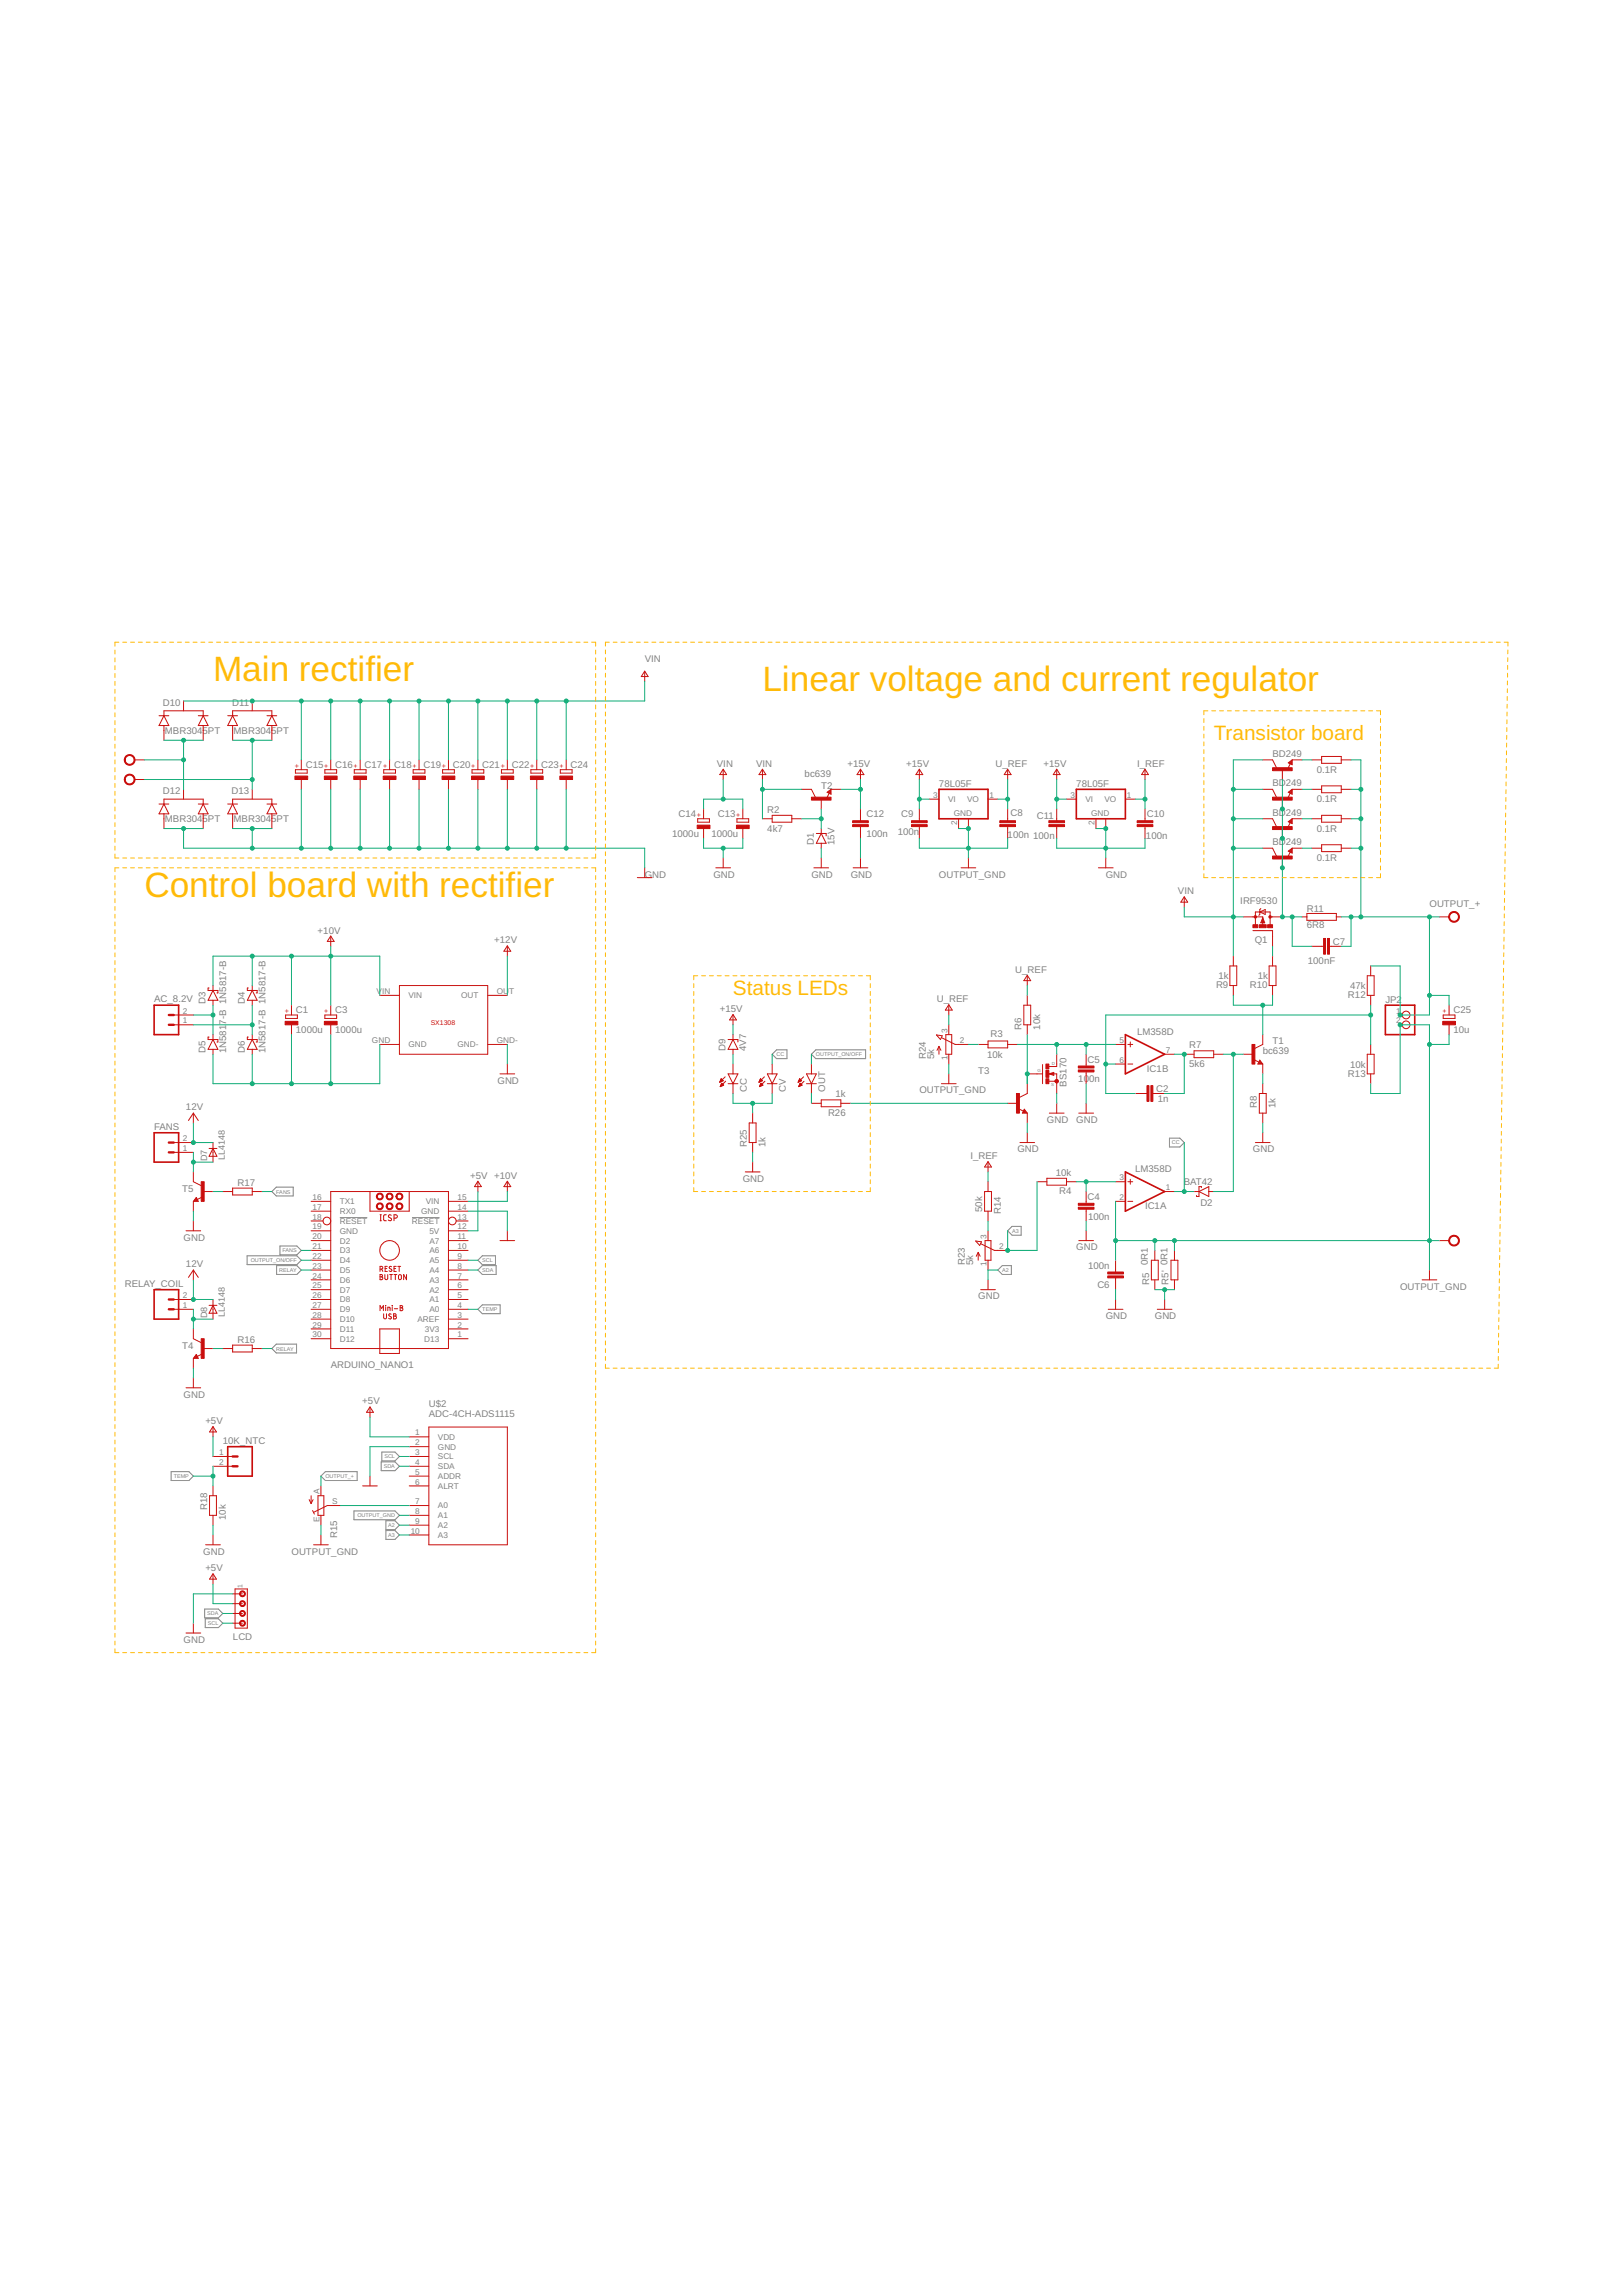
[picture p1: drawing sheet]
<svg xmlns="http://www.w3.org/2000/svg" width="420mm" height="594mm" viewBox="0 0 420 594" stroke-linecap="round" stroke-linejoin="round" font-family="sans-serif">
<defs><g id="words">
<g font-size="9.1" fill="#ffba08">
<text x="55.1" y="176.4">Main rectifier</text>
<text x="197.4" y="178.9">Linear voltage and current regulator</text>
<text x="37.4" y="232.3">Control board with rectifier</text>
</g>
<g font-size="5.4" fill="#ffba08">
<text x="314.2" y="191.6">Transistor board</text>
<text x="189.7" y="257.7">Status LEDs</text>
</g>
<g font-size="2.5" fill="#808080">
<text x="166.9" y="171.3">VIN</text>
<text x="42.2" y="182.7">D10</text>
<text x="60.1" y="182.7">D11</text>
<text x="42.7" y="190">MBR3045PT</text>
<text x="60.5" y="190">MBR3045PT</text>
<text x="329.4" y="195.9">BD249</text>
<text x="79.1" y="198.8">C15</text>
<text x="86.8" y="198.8">C16</text>
<text x="94.4" y="198.8">C17</text>
<text x="102" y="198.8">C18</text>
<text x="109.6" y="198.8">C19</text>
<text x="117.2" y="198.8">C20</text>
<text x="124.9" y="198.8">C21</text>
<text x="132.5" y="198.8">C22</text>
<text x="140.1" y="198.8">C23</text>
<text x="147.7" y="198.8">C24</text>
<text x="185.6" y="198.5">VIN</text>
<text x="195.7" y="198.5">VIN</text>
<text x="208.3" y="201">bc639</text>
<text x="219.4" y="198.5">+15V</text>
<text x="234.6" y="198.5">+15V</text>
<text x="243.1" y="203.7">78L05F</text>
<text x="257.7" y="198.5">U_REF</text>
<text x="270.2" y="198.5">+15V</text>
<text x="278.6" y="203.7">78L05F</text>
<text x="294.4" y="198.5">I_REF</text>
<text x="329.4" y="203.6">BD249</text>
<text x="340.9" y="200">0.1R</text>
<text x="42.2" y="205.6">D12</text>
<text x="60" y="205.6">D13</text>
<text x="212.6" y="204.3">T2</text>
<text x="340.9" y="207.6">0.1R</text>
<text x="42.7" y="212.9">MBR3045PT</text>
<text x="60.5" y="212.9">MBR3045PT</text>
<text x="175.7" y="211.5">C14</text>
<text x="185.8" y="211.5">C13</text>
<text x="198.6" y="215.2">4k7</text>
<text x="198.6" y="210.4">R2</text>
<text x="224.3" y="211.6">C12</text>
<text x="233.3" y="211.6">C9</text>
<text x="261.6" y="211.2">C8</text>
<text x="268.4" y="211.9">C11</text>
<text x="296.9" y="211.4">C10</text>
<text x="329.4" y="211.2">BD249</text>
<text x="340.9" y="215.2">0.1R</text>
<text x="174" y="216.7">1000u</text>
<text x="184.2" y="216.7">1000u</text>
<text x="210.7" y="218.8" transform="rotate(-90 210.7 218.8)">D1</text>
<text x="216" y="218.8" transform="rotate(-90 216 218.8)">15V</text>
<text x="224.3" y="216.6">100n</text>
<text x="232.4" y="216.3">100n</text>
<text x="260.9" y="217">100n 100n</text>
<text x="296.7" y="217.3">100n</text>
<text x="329.4" y="218.8">BD249</text>
<text x="166.9" y="227.2">GND</text>
<text x="184.7" y="227.2">GND</text>
<text x="210.1" y="227.2">GND</text>
<text x="220.2" y="227.2">GND</text>
<text x="243.1" y="227.2">OUTPUT_GND</text>
<text x="286.3" y="227.2">GND</text>
<text x="340.9" y="222.9">0.1R</text>
<text x="304.9" y="231.5">VIN</text>
<text x="321.1" y="234">IRF9530</text>
<text x="338.3" y="236">R11</text>
<text x="370.1" y="234.8">OUTPUT_+</text>
<text x="82.2" y="241.7">+10V</text>
<text x="128" y="244.2">+12V</text>
<text x="324.8" y="244.2">Q1</text>
<text x="338.3" y="240.3">6R8</text>
<text x="345" y="244.6">C7</text>
<text x="262.8" y="251.8">U_REF</text>
<text x="338.6" y="249.7">100nF</text>
<text x="314.8" y="255.9">R9</text>
<text x="315.5" y="253.3">1k</text>
<text x="323.6" y="255.9">R10</text>
<text x="325.6" y="253.3">1k</text>
<text x="349.5" y="256.1">47k</text>
<text x="39.9" y="259.4">AC_8.2V</text>
<text x="53.2" y="259.9" transform="rotate(-90 53.2 259.9)">D3</text>
<text x="63.4" y="259.9" transform="rotate(-90 63.4 259.9)">D4</text>
<text x="76.6" y="262.3">C1</text>
<text x="86.8" y="262.3">C3</text>
<text x="186.4" y="262">+15V</text>
<text x="242.5" y="259.4">U_REF</text>
<text x="349" y="258.4">R12</text>
<text x="358.6" y="259.6">JP2</text>
<text x="376.3" y="262.3">C25</text>
<text x="58.6" y="265.3" transform="rotate(-90 58.6 265.3)">7-B 1N5817-B</text>
<text x="76.6" y="267.3">1000u</text>
<text x="86.8" y="267.3">1000u</text>
<text x="256.4" y="268.6">R3</text>
<text x="264.4" y="266.5" transform="rotate(-90 264.4 266.5)">R6</text>
<text x="269.2" y="266.5" transform="rotate(-90 269.2 266.5)">10k</text>
<text x="294.4" y="267.8">LM358D</text>
<text x="376.3" y="267.3">10u</text>
<text x="53.2" y="272.6" transform="rotate(-90 53.2 272.6)">D5</text>
<text x="58.6" y="272.6" transform="rotate(-90 58.6 272.6)">1N581</text>
<text x="63.4" y="272.6" transform="rotate(-90 63.4 272.6)">D6</text>
<text x="68.7" y="272.6" transform="rotate(-90 68.7 272.6)">1N5817-B 1N5817-B</text>
<text x="187.8" y="272.1" transform="rotate(-90 187.8 272.1)">D9</text>
<text x="193.2" y="272.1" transform="rotate(-90 193.2 272.1)">4V7</text>
<text x="239.7" y="274.2" transform="rotate(-90 239.7 274.2)">R24</text>
<text x="241.8" y="274.2" transform="rotate(-90 241.8 274.2)">5k</text>
<text x="255.5" y="273.9">10k</text>
<text x="281.5" y="275.1">C5</text>
<text x="307.8" y="271.4">R7</text>
<text x="326.9" y="272.9">bc639</text>
<text x="329.4" y="270.4">T1</text>
<text x="128.8" y="280.5">GND</text>
<text x="253.2" y="278">T3</text>
<text x="276.1" y="281.3" transform="rotate(-90 276.1 281.3)">BS170</text>
<text x="279.1" y="280.1">10</text>
<text x="281.9" y="280.1">0n</text>
<text x="296.9" y="277.5">IC1B</text>
<text x="307.8" y="276.2">5k6</text>
<text x="349" y="278.7">R13</text>
<text x="349.5" y="276.5">10k</text>
<text x="48.1" y="287.4">12V</text>
<text x="193.3" y="282.5" transform="rotate(-90 193.3 282.5)">CC</text>
<text x="203.5" y="282.5" transform="rotate(-90 203.5 282.5)">CV</text>
<text x="213.6" y="282.5" transform="rotate(-90 213.6 282.5)">OUT</text>
<text x="216.3" y="284.1">1k</text>
<text x="238" y="283.1">OUTPUT_GND</text>
<text x="299.3" y="282.7">C2</text>
<text x="299.7" y="285.2">1n</text>
<text x="325.4" y="286.9" transform="rotate(-90 325.4 286.9)">R8</text>
<text x="330.2" y="286.9" transform="rotate(-90 330.2 286.9)">1k</text>
<text x="39.9" y="292.5">FANS</text>
<text x="214.4" y="288.9">R26</text>
<text x="271" y="290.7">GND</text>
<text x="278.6" y="290.7">GND</text>
<text x="193.3" y="297" transform="rotate(-90 193.3 297)">R25</text>
<text x="198.1" y="297" transform="rotate(-90 198.1 297)">1k</text>
<text x="263.4" y="298.3">GND</text>
<text x="324.4" y="298.3">GND</text>
<text x="121.7" y="305.1">+5V +10V</text>
<text x="192.3" y="305.9">GND</text>
<text x="251.2" y="300.1">I_REF</text>
<text x="273.3" y="304.4">10k</text>
<text x="293.9" y="303.4">LM358D</text>
<text x="47.1" y="308.4">T5</text>
<text x="61.5" y="307">R17</text>
<text x="274.2" y="309.2">R4</text>
<text x="281.5" y="310.6">C4</text>
<text x="306.4" y="306.8">BAT42</text>
<text x="254.3" y="313.8" transform="rotate(-90 254.3 313.8)">50k</text>
<text x="259.1" y="314.3" transform="rotate(-90 259.1 314.3)">R14</text>
<text x="281.7" y="315.7">100n</text>
<text x="296.4" y="312.9">IC1A</text>
<text x="310.7" y="312.1">D2</text>
<text x="47.5" y="321.1">GND</text>
<text x="278.6" y="323.7">GND</text>
<text x="48.1" y="328">12V</text>
<text x="249.8" y="327.5" transform="rotate(-90 249.8 327.5)">R23</text>
<text x="252" y="327.5" transform="rotate(-90 252 327.5)">5k</text>
<text x="281.7" y="328.4">100n</text>
<text x="297.2" y="327.5" transform="rotate(-90 297.2 327.5)">0R1</text>
<text x="32.3" y="333.1">RELAY_COIL</text>
<text x="284.1" y="333.5">C6</text>
<text x="297.5" y="332.6" transform="rotate(-90 297.5 332.6)">R5</text>
<text x="302.5" y="332.6" transform="rotate(-90 302.5 332.6)">R5' 0R1</text>
<text x="362.4" y="333.8">OUTPUT_GND</text>
<text x="253.2" y="336.4">GND</text>
<text x="286.3" y="341.5">GND</text>
<text x="299" y="341.5">GND</text>
<text x="61.5" y="347.6">R16</text>
<text x="47.1" y="349.1">T4</text>
<text x="85.6" y="354.2">ARDUINO_NANO1</text>
<text x="47.5" y="361.8">GND</text>
<text x="93.8" y="363.6">+5V</text>
<text x="111" y="364.3">U$2</text>
<text x="53.2" y="368.6">+5V</text>
<text x="111" y="366.9">ADC-4CH-ADS1115</text>
<text x="57.7" y="373.7">10K_NTC</text>
<text x="53.6" y="391" transform="rotate(-90 53.6 391)">R18</text>
<text x="58.4" y="393.5" transform="rotate(-90 58.4 393.5)">10k</text>
<text x="87.3" y="398.1" transform="rotate(-90 87.3 398.1)">R15</text>
<text x="52.6" y="402.4">GND</text>
<text x="53.2" y="406.7">+5V</text>
<text x="75.5" y="402.4">OUTPUT_GND</text>
<text x="47.5" y="425.3">GND</text>
<text x="60.3" y="424.5">LCD</text>
</g>
<g font-size="2.3" fill="#808080">
<text x="53.6" y="300.6" transform="rotate(-90 53.6 300.6)">D7</text>
<text x="58.2" y="300.3" transform="rotate(-90 58.2 300.3)">LL4148</text>
<text x="53.6" y="341.2" transform="rotate(-90 53.6 341.2)">D8</text>
<text x="58.2" y="341" transform="rotate(-90 58.2 341)">LL4148</text>
</g>
<g font-size="2.1" fill="#808080">
<text x="241.5" y="206.5">3</text>
<text x="245.4" y="207.6">VI</text>
<text x="250.4" y="207.6">VO</text>
<text x="256.1" y="206.5">1</text>
<text x="277.1" y="206.5">3</text>
<text x="281" y="207.6">VI</text>
<text x="285.9" y="207.6">VO</text>
<text x="291.7" y="206.5">1</text>
<text x="246.9" y="211.2">GND</text>
<text x="247.8" y="213.5" transform="rotate(-90 247.8 213.5)">2</text>
<text x="282.4" y="211.2">GND</text>
<text x="283.4" y="213.5" transform="rotate(-90 283.4 213.5)">2</text>
<text x="97.5" y="257.3">V</text>
<text x="98.9" y="257.3">IN</text>
<text x="128.6" y="257.3">OU</text>
<text x="131.8" y="257.3">T</text>
<text x="47.3" y="262.4">2</text>
<text x="105.7" y="258.4">VIN</text>
<text x="119.4" y="258.4">OUT</text>
<text x="361.5" y="262.4">1</text>
<text x="47.3" y="264.9">1</text>
<text x="245.3" y="267.5" transform="rotate(-90 245.3 267.5)">3</text>
<text x="361.5" y="264.9">2</text>
<text x="96.3" y="270">GND</text>
<text x="105.7" y="271.1">GND</text>
<text x="118.4" y="271.1">GND-</text>
<text x="128.6" y="270">GND-</text>
<text x="245.3" y="274.4" transform="rotate(-90 245.3 274.4)">1</text>
<text x="248.5" y="270">2</text>
<text x="289.8" y="275.1">6</text>
<text x="289.8" y="270">5</text>
<text x="301.9" y="272.5">7</text>
<text x="47.3" y="297.9">1</text>
<text x="47.3" y="295.4">2</text>
<text x="289.8" y="305.6">3</text>
<text x="80.9" y="310.6">16</text>
<text x="88" y="311.8">TX1</text>
<text x="110.2" y="311.8">VIN</text>
<text x="118.4" y="310.6">15</text>
<text x="289.8" y="310.6">2</text>
<text x="301.9" y="308.1">1</text>
<text x="80.9" y="313.2">17</text>
<text x="80.9" y="315.7">18</text>
<text x="88" y="314.3">RX0</text>
<text x="88" y="316.8">RESET</text>
<text x="106.7" y="316.8">RESET</text>
<text x="109" y="314.3">GND</text>
<text x="118.4" y="315.7">13</text>
<text x="118.4" y="313.2">14</text>
<text x="80.9" y="318.3">19</text>
<text x="80.9" y="320.8">20</text>
<text x="80.9" y="323.3">21</text>
<text x="88" y="319.4">GND</text>
<text x="88" y="321.9">D2</text>
<text x="111.2" y="321.9">A7</text>
<text x="111.2" y="319.4">5V</text>
<text x="118.4" y="323.3">10</text>
<text x="118.4" y="320.8">11</text>
<text x="118.4" y="318.3">12</text>
<text x="255.4" y="320.8" transform="rotate(-90 255.4 320.8)">3</text>
<text x="258.7" y="323.3">2</text>
<text x="80.9" y="325.9">22</text>
<text x="80.9" y="328.4">23</text>
<text x="88" y="324.4">D3</text>
<text x="88" y="327">D4</text>
<text x="88" y="329.5">D5</text>
<text x="111.2" y="329.5">A4</text>
<text x="111.2" y="327">A5</text>
<text x="111.2" y="324.4">A6</text>
<text x="118.4" y="328.4">8</text>
<text x="118.4" y="325.9">9</text>
<text x="255.4" y="327.8" transform="rotate(-90 255.4 327.8)">1</text>
<text x="80.9" y="331">24</text>
<text x="80.9" y="333.5">25</text>
<text x="88" y="332.1">D6</text>
<text x="88" y="334.6">D7</text>
<text x="111.2" y="334.6">A2</text>
<text x="111.2" y="332.1">A3</text>
<text x="118.4" y="333.5">6</text>
<text x="118.4" y="331">7</text>
<text x="47.3" y="338.6">1</text>
<text x="47.3" y="336">2</text>
<text x="80.9" y="336">26</text>
<text x="80.9" y="338.6">27</text>
<text x="80.9" y="341.1">28</text>
<text x="88" y="337.1">D8</text>
<text x="88" y="339.7">D9</text>
<text x="111.2" y="339.7">A0</text>
<text x="111.2" y="337.1">A1</text>
<text x="118.4" y="341.1">3</text>
<text x="118.4" y="338.6">4</text>
<text x="118.4" y="336">5</text>
<text x="80.9" y="343.6">29</text>
<text x="80.9" y="346.2">30</text>
<text x="88" y="342.2">D10</text>
<text x="88" y="344.8">D11</text>
<text x="88" y="347.3">D12</text>
<text x="108.1" y="342.2">AREF</text>
<text x="109.8" y="347.3">D13</text>
<text x="110" y="344.8">3V3</text>
<text x="118.4" y="346.2">1</text>
<text x="118.4" y="343.6">2</text>
<text x="107.5" y="371.6">1</text>
<text x="56.7" y="376.7">1</text>
<text x="107.5" y="374.1">2</text>
<text x="107.5" y="376.7">3</text>
<text x="113.4" y="372.7">VDD</text>
<text x="113.4" y="375.2">GND</text>
<text x="113.4" y="377.8">SCL</text>
<text x="56.7" y="379.2">2</text>
<text x="107.5" y="379.2">4</text>
<text x="107.5" y="381.7">5</text>
<text x="113.4" y="380.3">SDA</text>
<text x="113.4" y="382.9">ADDR</text>
<text x="82.7" y="386.8" transform="rotate(-90 82.7 386.8)">A</text>
<text x="86" y="389.4">S</text>
<text x="107.5" y="384.3">6</text>
<text x="107.5" y="389.4">7</text>
<text x="113.4" y="385.4">ALRT</text>
<text x="82.7" y="394" transform="rotate(-90 82.7 394)">E</text>
<text x="107.5" y="391.9">8</text>
<text x="107.5" y="394.4">9</text>
<text x="113.4" y="390.5">A0</text>
<text x="113.4" y="393">A1</text>
<text x="113.4" y="395.6">A2</text>
<text x="106.3" y="397">10</text>
<text x="113.4" y="398.1">A3</text>
</g>
<g font-size="1.8" fill="#c90d0c">
<text x="77.4" y="198.8" transform="rotate(-90 77.4 198.8)">+</text>
<text x="85" y="198.8" transform="rotate(-90 85 198.8)">+</text>
<text x="92.7" y="198.8" transform="rotate(-90 92.7 198.8)">+</text>
<text x="100.3" y="198.8" transform="rotate(-90 100.3 198.8)">+</text>
<text x="107.9" y="198.8" transform="rotate(-90 107.9 198.8)">+</text>
<text x="115.5" y="198.8" transform="rotate(-90 115.5 198.8)">+</text>
<text x="123.1" y="198.8" transform="rotate(-90 123.1 198.8)">+</text>
<text x="130.8" y="198.8" transform="rotate(-90 130.8 198.8)">+</text>
<text x="138.4" y="198.8" transform="rotate(-90 138.4 198.8)">+</text>
<text x="146" y="198.8" transform="rotate(-90 146 198.8)">+</text>
<text x="181.5" y="211.5" transform="rotate(-90 181.5 211.5)">+</text>
<text x="191.7" y="211.5" transform="rotate(-90 191.7 211.5)">+</text>
<text x="74.9" y="262.3" transform="rotate(-90 74.9 262.3)">+</text>
<text x="85" y="262.3" transform="rotate(-90 85 262.3)">+</text>
<text x="374.6" y="262.3" transform="rotate(-90 374.6 262.3)">+</text>
<text x="111.5" y="265.3">SX1308</text>
</g>
<text font-size="1.8" fill="#808080" x="62.8" y="411" transform="rotate(-90 62.8 411)">1</text>
<g font-size="1.4" fill="#808080">
<text x="201.1" y="273.4">CC</text>
<text x="211.2" y="273.4">OUTPUT_ON/OFF</text>
<text x="303.4" y="296.3">CC</text>
<text x="71.5" y="309">FANS</text>
<text x="262" y="319.1">A3</text>
<text x="64.9" y="326.7">OUTPUT_ON/OFF</text>
<text x="72.3" y="329.3">RELAY</text>
<text x="73.2" y="324.2">FANS</text>
<text x="124.9" y="326.7">SCL</text>
<text x="124.9" y="329.3">SDA</text>
<text x="259.5" y="329.3">A2</text>
<text x="124.9" y="339.4">TEMP</text>
<text x="71.5" y="349.6">RELAY</text>
<text x="99.5" y="377.5">SCL</text>
<text x="45" y="382.6">TEMP</text>
<text x="84.2" y="382.6">OUTPUT_+</text>
<text x="99.3" y="380.1">SDA</text>
<text x="92.5" y="392.8">OUTPUT_GND</text>
<text x="100.5" y="395.3">A2</text>
<text x="100.5" y="397.8">A3</text>
<text x="53.6" y="418.2">SDA</text>
<text x="53.8" y="420.7">SCL</text>
</g>
<g font-size="1.1" fill="#808080">
<text x="272.3" y="275.6">D</text>
<text x="268.6" y="277.6">G</text>
<text x="272.2" y="281.1">S</text>
</g>
</g></defs>
<g fill="none" stroke="#808080" stroke-width=".26">
<path d="M201 271.8h2.7v2.2h-2.7l-1.1-1.1zM210.1 272.9l1.1-1.1h12.9v2.2h-12.9zM302.7 294.6h2.7l1.2 1.2-1.2 1.1h-2.7zM70.4 308.4l1.1-1.1h4.4v2.3h-4.4zM88 315.2h7.1M106.7 315.2h7.1M260.9 318.6l1.1-1.1h2.4v2.2h-2.4zM64 325.1h12.9l1.1 1.1-1.1 1.2h-12.9zM71.6 327.6h5.3l1.1 1.2-1.1 1.1h-5.3zM72.5 322.5h4.4l1.1 1.2-1.1 1.1h-4.4zM123.7 326.2l1.2-1.1h3.4v2.3h-3.4zM123.7 328.8l1.2-1.2h3.5v2.3h-3.5z"/>
<path d="M123.7 338.9l1.2-1.1h4.6v2.3h-4.6zM259.5 327.6h2.3v2.3h-2.3l-1.2-1.1zM70.4 349.1l1.1-1.2h5.3v2.3h-5.3zM98.7 378.4h3.6l1.1 1.2-1.1 1.1h-3.6zM98.8 375.9h3.5l1.1 1.1-1.1 1.2h-3.5zM44.3 381h4.6l1.2 1.1-1.2 1.1h-4.6zM83.1 382.1l1.1-1.1h8.3v2.2h-8.3zM91.6 391.1h10.7l1.1 1.2-1.1 1.1h-10.7zM99.9 393.7h2.4l1.1 1.1-1.1 1.1h-2.4zM99.9 396.2h2.4l1.1 1.1-1.1 1.2h-2.4zM53 416.5h3.5l1.2 1.2-1.2 1.1h-3.5zM53.1 419h3.4l1.2 1.2-1.2 1.1h-3.4z"/>
</g>
<path d="M243.1 204.3h12.7v7.6h-12.7zM278.6 204.3h12.7v7.6h-12.7zM39.9 260.2h6.3v7.6h-6.3zM291.3 267.8l10.2 5.1-10.2 5.1zM358.6 260.2h7.6v7.6h-7.6zM39.9 293.2h6.3v7.6h-6.3zM291.3 303.4l10.2 5-10.2 5.1zM39.9 333.8h6.3v7.7h-6.3zM58.9 374.5h6.4v7.6h-6.4z" fill="none" stroke="#c90d0c" stroke-width=".42"/>
<g fill="none" stroke="#c90d0c" stroke-width=".26">
<path d="M166.9 173.9v2.5M166.9 173.7l.9 1.4h-1.8zM34.8 196.7h2.6M41.2 185.3h2.5M42.4 185.3l1.3 2.5h-2.5zM42.4 185.3v-1.3h10.2v1.3M42.4 187.8v3.8M47.5 181.5v2.5M51.3 185.3h2.6M52.6 185.3l1.3 2.5h-2.6zM52.6 187.8v3.8M58.9 185.3h2.6"/>
<path d="M60.2 185.3v-1.3h10.2v1.3M60.2 187.8v3.8M60.2 185.3l1.3 2.5h-2.6zM65.3 181.5v2.5M69.1 185.3h2.5M70.4 185.3l1.2 2.5h-2.5zM70.4 187.8v3.8M76.5 199.2h3v.9h-3zM78 196.7v2.5M84.1 199.2h3v.9h-3zM85.6 196.7v2.5M91.7 199.2h3.1v.9h-3.1z"/>
<path d="M93.2 196.7v2.5M99.3 199.2h3.1v.9h-3.1zM100.9 196.7v2.5M107 199.2h3v.9h-3zM108.5 196.7v2.5M114.6 199.2h3v.9h-3zM116.1 196.7v2.5M122.2 199.2h3v.9h-3zM123.7 196.7v2.5M129.8 199.2h3.1v.9h-3.1zM131.3 196.7v2.5M137.4 199.2h3.1v.9h-3.1z"/>
<path d="M139 196.7v2.5M145.1 199.2h3v.9h-3zM146.6 196.7v2.5M187.2 199.1l.9 1.4h-1.8zM187.2 199.2v2.6M197.4 199.1l.9 1.4h-1.8zM197.4 199.2v2.6M222.8 199.1l.8 1.4h-1.7zM222.8 199.2v2.6M238 199.1l.9 1.4h-1.8zM238 199.2v2.6M260.9 199.2v2.6"/>
<path d="M260.9 199.1l.8 1.4h-1.7zM273.6 199.1l.8 1.4h-1.7zM273.6 199.2v2.6M296.4 199.1l.9 1.4h-1.8zM296.4 199.2v2.6M326.9 196.7h2.5l1.1 2M332 199.2v2.6M333.5 197.5l1-.8v1.3zM334 197.5l.3-.2v.4l-.5-.2 .6-.5v.7M334 197.7l-.6 1.2M334.5 196.7h2.6M339.6 196.7h2.5"/>
<path d="M342.1 195.8h5.1v1.8h-5.1zM347.2 196.7h2.6M34.8 201.8h2.6M41.2 208.1h2.5M42.4 208.1v-1.2h10.2v1.2M42.4 210.7v3.8M42.4 208.1l1.3 2.6h-2.5zM47.5 204.3v2.6M51.3 208.1h2.6M52.6 210.7v3.8M52.6 208.1l1.3 2.6h-2.6zM58.9 208.1h2.6"/>
<path d="M60.2 208.1v-1.2h10.2v1.2M60.2 210.7v3.8M60.2 208.1l1.3 2.6h-2.6zM65.3 204.3v2.6M69.1 208.1h2.5M70.4 210.7v3.8M70.4 208.1l1.2 2.6h-2.5zM78 201.8v2.5M85.6 201.8v2.5M93.2 201.8v2.5M100.9 201.8v2.5M108.5 201.8v2.5"/>
<path d="M116.1 201.8v2.5M123.7 201.8v2.5M131.3 201.8v2.5M139 201.8v2.5M146.6 201.8v2.5M180.6 211.9h3.1v.9h-3.1zM182.1 209.4v2.5M182.1 214.5v2.5M190.8 211.9h3v.9h-3zM192.3 209.4v2.5M192.3 214.5v2.5M197.4 211.9h2.5"/>
<path d="M199.9 211.1h5.1v1.7h-5.1zM205 211.9h2.5M207.5 204.3h2.6l1 2.1M211.3 215.8h2.6v.6M212.6 206.9v2.5M212.6 214.5v1.3M212.6 218.3v1.3M212.6 215.8l1.3 2.5h-2.6zM214.1 205.1l1-.8v1.3zM214.6 205.1l.3-.1v.3l-.5-.2 .6-.5v.7M214.7 205.3l-.7 1.3M215.1 204.3h2.6"/>
<path d="M222.8 209.4v3M222.8 214v3M238 209.4v3M238 214v3M240.5 206.9h2.6M248.2 211.9v2.6M250.7 211.9v2.6M255.8 206.9h2.5M260.9 209.4v3M260.9 214v3M273.6 209.4v3M273.6 214v3"/>
<path d="M276.1 206.9h2.5M283.7 211.9v2.6M286.3 211.9v2.6M291.3 206.9h2.6M296.4 209.4v3M296.4 214v3M326.9 204.3h2.5l1.1 2.1M326.9 211.9h2.5l1.1 2.1M326.9 219.6h2.5l1.1 2M332 206.9v2.5M332 214.5v2.5M333.5 205.1l1-.8v1.3z"/>
<path d="M333.5 212.7l1-.8v1.3zM334 205.1l.3-.1v.3l-.5-.2 .6-.5v.7M334 212.7l.3-.1v.4l-.5-.3 .6-.5v.8M334 212.9l-.6 1.3M334 205.3l-.6 1.3M334.5 204.3h2.6M334.5 211.9h2.6M334.5 219.6h2.6M339.6 204.3h2.5M339.6 211.9h2.5M339.6 219.6h2.5M342.1 211.1h5.1v1.7h-5.1z"/>
<path d="M342.1 203.4h5.1v1.8h-5.1zM342.1 218.7h5.1v1.8h-5.1zM347.2 204.3h2.6M347.2 211.9h2.6M347.2 219.6h2.6M165 227.2h3.8M166.9 224.6v2.6M185.3 224.6h3.8M187.2 222.1v2.5M210.7 224.6h3.8M212.6 222.1v2.5M220.9 224.6h3.8"/>
<path d="M222.8 222.1v2.5M248.8 224.6h3.8M250.7 222.1v2.5M284.4 224.6h3.8M286.3 222.1v2.5M306.6 232.1l.9 1.4h-1.8zM306.6 232.3v2.5M321.8 237.3h5.1v.3M326.1 236.1l1.4-.7v1.3zM326.4 235.2l-.3 .2v1.3l-.2 .3M326.9 238.7v.9M326.9 237.6l.5 1.3h-1z"/>
<path d="M328.8 239.4v-3.3h-3.8v3.3M328.8 237.3h3.2M332 222.1v2.5M333.5 220.3l1-.7v1.2zM334 220.6l-.6 1.2M334 220.3l.3-.1v.4l-.5-.3 .6-.5v.8M337.1 237.3h1.2M338.3 236.5h7.6v1.7h-7.6zM345.9 237.3h1.3M372.6 237.3h2.5M54.1 255.8h-.2v.6h2.5v.6h-.2M55.1 256.4l1.3 2.5h-2.5z"/>
<path d="M55.1 255.1v1.3M55.1 258.9v1.3M64.3 255.8h-.3v.6h2.6v.6h-.3M65.3 256.4l1.3 2.5h-2.6zM65.3 255.1v1.3M65.3 258.9v1.3M85.6 242.4v2.6M85.6 242.3l.9 1.4h-1.8zM98.3 257.7h5.1M103.4 255.1h22.9v17.8h-22.9zM126.3 257.7h5M131.3 245v2.5"/>
<path d="M131.3 244.8l.9 1.4h-1.7zM265.9 252.6v2.5M265.9 257.7v2.5M265.9 252.5l.9 1.4h-1.8zM318.4 250h1.8v5.1h-1.8zM319.3 247.5v2.5M319.3 255.1v2.6M324.4 240.9h5v4.1M328.5 250h1.8v5.1h-1.8zM329.4 247.5v2.5M329.4 255.1v2.6M339.6 245h3"/>
<path d="M344.2 245h3M353.9 252.6h1.8v5.1h-1.8zM354.8 250v2.6M354.8 257.7v2.5M45 265.3h5.1M45 262.7h5.1M54.1 268.5h-.2v.6h2.5v.6h-.2M55.1 267.8v1.3M55.1 271.6v1.3M55.1 269.1l1.3 2.5h-2.5zM64.3 268.5h-.3v.6h2.6v.6h-.3M65.3 267.8v1.3"/>
<path d="M65.3 271.6v1.3M65.3 269.1l1.3 2.5h-2.6zM73.9 262.7h3.1v.9h-3.1zM75.5 260.2v2.5M75.5 265.3v2.5M84.1 262.7h3v.9h-3zM85.6 260.2v2.5M85.6 265.3v2.5M98.3 270.4h5.1M126.3 270.4h5M129.4 278h3.8M131.3 275.4v2.6"/>
<path d="M186.4 280h.2M186.4 279.9h.5M186.5 279.7h.7M186.5 279.6h.6M186.6 279.5h.4M186.6 279.4h.2M186.7 279.3h.1M186.7 279.3l-.4 .8M186.7 279.3l.5 .5-.9 .3M187.7 278.7l-1.4 1.4M187.9 279.9l-1.4 1.4M188.5 278h2.5l-1.2 2.5z"/>
<path d="M188.5 269.1h2.5v.6M189.8 269.1l1.2 2.5h-2.5zM189.8 262.7v2.6M189.8 267.8v1.3M189.8 271.6v1.3M189.8 275.4v2.6M189.8 262.6l.8 1.4h-1.7zM196.5 280h.3M196.6 279.9h.5M196.6 279.7h.8M196.7 279.6h.6M196.7 279.5h.4"/>
<path d="M196.8 279.4h.2M196.8 279.3h.1M196.9 279.3l-.4 .8M196.9 279.3l.5 .5-.9 .3M197.9 278.7l-1.4 1.4M198 279.9l-1.4 1.4M198.6 278h2.6l-1.3 2.5zM199.9 275.4v2.6M206.7 280h.3M206.8 279.9h.5M206.8 279.7h.7M206.9 279.6h.5"/>
<path d="M206.9 279.5h.4M207 279.4h.2M207 279.3h.1M207 279.3l-.4 .8M207 279.3l.5 .5-.9 .3M208 278.7l-1.4 1.4M208.2 279.9l-1.4 1.4M208.8 278h2.5l-1.2 2.5zM210.1 275.4v2.6M242.4 267.9l1.5 .2-.4 1zM243.1 270.9v2M243.1 270.9l-.5 1"/>
<path d="M243.1 270.9l.5 1M243.7 268.6l3.6 1.8h3.4M244.9 267.8h1.5v5.1h-1.5zM245.6 260.2v2.5M245.6 265.3v2.5M245.6 272.9v2.5M245.6 278v2.5M245.6 260.1l.9 1.4h-1.8zM253.2 270.4h2.6M255.8 269.5h5.1v1.8h-5.1zM260.9 270.4h2.5M265 260.2h1.8v5.1h-1.8z"/>
<path d="M265.9 278h4M265.9 265.3v2.5M269.9 275.6v4.9M271.5 278h2.1v5.1M271.5 278l1.3-.4v.8zM271.5 279.9h2.1M273.6 272.9v3.2h-2.1M281.2 272.9v3M281.2 277.5v3M288.8 270.4h2.5M288.8 275.4h2.5M292 270.4h1.2"/>
<path d="M292 275.4h1.2M292.6 269.7v1.3M301.5 272.9h2.5M306.6 272.9h2.5M309.1 272h5.1v1.8h-5.1zM314.2 272.9h2.5M321.8 272.9h2.6M324.7 274.3l1.2 .6M326.1 274.4l.8 1h-1.3zM326.1 274.9l.2 .3h-.4l.2-.5 .5 .6h-.7M326.9 267.8v2.6l-2 1M326.9 275.4v2.6"/>
<path d="M353.9 272.9h1.8v5.1h-1.8zM354.8 270.4v2.5M354.8 278v2.5M362.5 265.3h.5M362.5 262.7h.5M373.6 262.7h3.1v.9h-3.1zM375.1 260.2v2.5M375.1 265.3v2.5M45 295.8h5.1M45 298.3h5.1M50.1 288.1v2.6M50.1 288.1l1.2 1.9"/>
<path d="M50.1 288.1l-1.3 1.9M54.1 297.3h2.1M55.1 295.8v5M55.1 297.3l1.1 2h-2.1zM186.3 280.1h.1M186.5 281.2h.1M186.5 281.1h.4M186.6 280.9h.6M186.6 280.8h.7M186.7 280.7h.5M186.7 280.6h.3M186.8 280.5h.1"/>
<path d="M186.8 280.4l.5 .5-.8 .4zM188.5 280.5h2.5M189.8 280.5v2.6M194 290.7h1.7v5.1h-1.7zM194.8 288.1v2.6M194.8 295.8v2.5M196.5 280.1h.1M196.6 281.2h.2M196.7 281.1h.4M196.7 280.9h.7M196.8 280.8h.6M196.8 280.7h.5"/>
<path d="M196.9 280.6h.3M197 280.5h.1M197 280.4l.5 .5-.9 .4zM198.6 280.5h2.6M199.9 280.5v2.6M206.7 280.1h.1M206.8 281.2h.1M206.9 281.1h.3M206.9 280.9h.6M206.9 280.8h.7M207 280.7h.5M207.1 280.6h.2"/>
<path d="M207.1 280.5h.1M207.1 280.4l.5 .5-.8 .4zM208.8 280.5h2.5M210.1 285.6h2.5M210.1 280.5v2.6M212.6 284.7h5.1v1.8h-5.1zM217.7 285.6h2.5M243.7 280.5h3.8M260.9 285.6h2.5M263.7 287l1.2 .6M264 295.8h3.8M265.2 287.1l.7 1h-1.2z"/>
<path d="M265.2 287.6l.1 .3h-.4l.3-.5 .5 .6h-.8M265.9 280.5v2.6l-2 1M265.9 288.1v2.6M265.9 293.2v2.6M271.7 288.1h3.8M273.6 285.6v2.5M279.3 288.1h3.8M281.2 285.6v2.5M293.9 283.1h3M298.4 283.1h3.1M325 295.8h3.8M326 283.1h1.8v5h-1.8z"/>
<path d="M326.9 280.5v2.6M326.9 288.1v2.6M326.9 293.2v2.6M48.2 318.6h3.8M50.1 303.4v2.5l2 1M50.1 311v2.5M50.1 316.1v2.5M50.8 310l.5 1h-1.2zM50.8 310.5l-.1 .2h.4l-.3-.5-.5 .7h.8M52.3 309.9l-1.2 .6M52.6 308.4h2.5M57.7 308.4h2.5"/>
<path d="M60.2 307.6h5.1v1.7h-5.1zM65.3 308.4h2.5M80.5 311h5.1M80.5 313.5h5.1M80.5 316.1h3.2M80.5 318.6h5.1M85.6 308.4h30.5v40.7h-30.5zM95.8 308.4v5.1h10.1v-5.1M98.4 316h.3M98.4 314.5h.3M98.6 314.5v1.5M100 314.5h-.5l-.2 .3v1l.7 .2"/>
<path d="M101.3 314.6a.39 .39 0 0 0-.6-.1 .39 .39 0 0 0 0 .6l.5 .3a.36 .36 0 0 1 .1 .4 .36 .36 0 0 1-.5 .2l-.3-.2M102 315.3h.4a.43 .43 0 0 0 .5-.4 .43 .43 0 0 0-.5-.4h-.4v1.5M116.1 311h5.1M116.1 313.5h5.1M116.1 318.6h5.1M118.1 316.1h3.1M123.7 305.8l.9 1.4h-1.8zM123.7 305.9v2.5M131.3 305.8l.9 1.4h-1.7zM131.3 305.9v2.5M131.3 318.6v2.5M192.9 303.4h3.8"/>
<path d="M194.8 300.8v2.6M254.9 308.4h1.8v5.1h-1.8zM255.8 300.8v2.6M255.8 305.9v2.5M255.8 313.5v2.6M255.8 318.6v2.5M255.8 300.7l.9 1.4h-1.8zM268.5 305.9h2.5M271 305h5.1v1.8h-5.1zM276.1 305.9h2.5M281.2 308.4v3.1M281.2 313v3.1"/>
<path d="M281.2 318.6v2.5M288.8 305.9h2.5M288.8 311h2.5M292 305.9h1.2M292 311h1.2M292.6 305.3v1.2M301.5 308.4h2.5M309.1 308.4h1.3M310.4 308.4l2.5-1.2v2.5zM311 307.4v-.2h-.6v2.5h-.6v-.2M312.9 308.4h1.3M45 338.9h5.1"/>
<path d="M45 336.4h5.1M50.1 328.8v2.5M50.1 328.8l1.2 1.9M50.1 328.8l-1.3 1.9M54.1 337.9h2.1M55.1 336.4v5.1M55.1 337.9l1.1 2h-2.1zM80.5 326.2h5.1M80.5 331.3h5.1M80.5 338.9h5.1M80.5 321.1h5.1M80.5 333.8h5.1"/>
<path d="M80.5 323.7h5.1M80.5 328.8h5.1M80.5 336.4h5.1M98.4 328.5h.3a.36 .36 0 0 0 .4-.3 .36 .36 0 0 0-.4-.4h-.3v1.3M98.4 329.9l.6 .2v.3l-.3 .1a.37 .37 0 0 1 .4 .4 .37 .37 0 0 1-.4 .4h-.3zM98.4 339.3v-1.3l.4 .7 .5-.7v1.3M98.4 330.5h.3M98.8 328.5l.3 .6M99.6 329.9v1a.37 .37 0 0 0 .4 .4 .37 .37 0 0 0 .4-.4v-1M99.7 328.4h.4M99.9 338h.1M99.8 338.4v.9"/>
<path d="M100.3 327.8h-.6v1.3h.6M100.4 339.3v-.9l.5 .1 .1 .8M100.9 329.9h.7M101.2 329.9v1.4M101.4 327.9a.33 .33 0 0 0-.5 0 .33 .33 0 0 0 0 .5l.4 .2a.33 .33 0 0 1 0 .5 .33 .33 0 0 1-.5-.1l-.1-.1M101.5 338h.1M101.5 338.4v.9M102 329.9h.7M102 328.4h.4M102.1 338.8h.9M102.3 329.9v1.4M102.6 327.8h-.6v1.3h.6"/>
<path d="M103 327.8h.7M103.3 330.1l.2-.2 .4 .3v.7a.37 .37 0 0 1-.4 .4 .37 .37 0 0 1-.3-.4zM103.3 327.8v1.3M103.6 338l.6 .1v.2l-.3 .2a.37 .37 0 0 1 .4 .4 .37 .37 0 0 1-.4 .4h-.3zM103.6 338.5h.3M105.2 329.9v1.4l-.7-1.4v1.4M116.1 326.2h5.1M116.1 331.3h5.1M116.1 338.9h5.1M116.1 321.1h5.1M116.1 333.8h5.1M116.1 323.7h5.1"/>
<path d="M116.1 328.8h5.1M116.1 336.4h5.1M129.4 321.1h3.8M252.6 321.2l1.5 .3-.5 .9zM253.2 324.2v2M253.2 324.2l-.5 1M253.2 324.2l.5 1M253.9 333.8h3.8M253.9 321.9l3.5 1.8h3.5M255 321.1h1.5v5.1h-1.5zM255.8 326.2v2.6M255.8 331.3v2.5"/>
<path d="M279.3 321.1h3.8M286.9 338.9h3.8M288.8 326.2v3.1M288.8 330.8v3M288.8 336.4v2.5M298.1 326.2h1.7v5.1h-1.7zM299 323.7v2.5M299 331.3v2.5M299.6 338.9h3.8M301.5 336.4v2.5M303.1 326.2h1.8v5.1h-1.8zM304 323.7v2.5"/>
<path d="M304 331.3v2.5M368.2 331.3h3.8M370.1 328.8v2.5M372.6 321.1h2.5M48.2 359.2h3.8M50.1 344v2.5l2 1.1M50.1 351.6v2.6M50.1 356.7v2.5M50.8 350.6l.5 1h-1.2zM50.8 351.1l-.1 .3h.4l-.3-.5-.5 .6h.8M52.3 350.5l-1.2 .6M52.6 349.1h2.5"/>
<path d="M57.7 349.1h2.5M60.2 348.2h5.1v1.8h-5.1zM65.3 349.1h2.5M80.5 341.5h5.1M80.5 344h5.1M80.5 346.5h5.1M98.3 344h5.1v6.4h-5.1zM99.3 340.1v.9a.37 .37 0 0 0 .4 .4 .37 .37 0 0 0 .4-.4v-.9M101.3 340.2l-.5-.1-.2 .3 .6 .5a.36 .36 0 0 1-.1 .5 .36 .36 0 0 1-.5-.2M101.9 340.1l.6 .1 .1 .2-.3 .3a.37 .37 0 0 1 .3 .3 .37 .37 0 0 1-.3 .4h-.4zM101.9 340.7h.4M116.1 341.5h5.1"/>
<path d="M116.1 344h5.1M116.1 346.5h5.1M55.1 377h5.1M55.1 379.6h5.1M55.1 369.4v2.5M55.1 369.3l.9 1.4h-1.7zM95.8 364.3v2.6M95.8 364.2l.9 1.4h-1.8zM105.9 371.9h5.1M105.9 374.5h5.1M105.9 377h5.1M105.9 379.6h5.1"/>
<path d="M111 369.4h20.3v30.5h-20.3zM53.2 399.9h3.8M54.3 387.2h1.7v5.1h-1.7zM55.1 384.6v2.6M55.1 392.3v2.5M55.1 397.3v2.6M80 388.2l.5 1M80.5 387.2v2M80.9 391l.5 .9M81 388.2l-.5 1M81.2 399.9h3.8M82.3 387.2h1.5v5.1h-1.5z"/>
<path d="M83.1 384.6v2.6M83.1 392.3v2.5M83.1 397.3v2.6M88.2 389.7h-3.5l-3.5 1.8M93.9 384.6h3.8M95.8 382.1v2.5M105.9 382.1h5.1M105.9 384.6h5.1M105.9 389.7h5.1M105.9 392.3h5.1M105.9 394.8h5.1M105.9 397.3h5.1"/>
<path d="M55.1 407.5v2.5M55.1 407.4l.9 1.4h-1.7zM60.2 412.6h2.6M60.2 415.1h2.6M60.2 417.7h2.6M60.9 411.3h3.1v10.1h-3.1zM48.2 422.7h3.8M50.1 420.2v2.5M60.2 420.2h2.6"/>
<circle cx="364" cy="262.7" r=".99"/>
<circle cx="364" cy="265.3" r=".99"/>
<circle cx="84.6" cy="316.1" r=".99"/>
<circle cx="117.1" cy="316.1" r=".99"/>
<circle cx="100.9" cy="323.7" r="2.54"/>
</g>
<g fill="#c90d0c" stroke="#c90d0c" stroke-width=".26">
<path d="M324.1 270.4h.8v5h-.8z"/>
<path d="M286.8 329.3h4v.5h-4z"/>
<path d="M286.8 330.3h4v.5h-4z"/>
<path d="M279.1 311.5h4.1v.5h-4.1z"/>
<path d="M279.1 312.5h4.1v.5h-4.1z"/>
<path d="M279.1 275.9h4.1v.6h-4.1z"/>
<path d="M279.1 277h4.1v.5h-4.1z"/>
<path d="M342.6 242.9h.6v4.1h-.6z"/>
<path d="M343.7 242.9h.5v4.1h-.5z"/>
<path d="M324.4 239.4h1.2v.7h-1.2z"/>
<path d="M328.2 239.4h1.2v.7h-1.2z"/>
<path d="M326 239.4h1.8v.7h-1.8z"/>
<path d="M297.9 281h.5v4.1h-.5z"/>
<path d="M296.9 281h.5v4.1h-.5z"/>
<path d="M210.1 206.4h5v.7h-5z"/>
<path d="M258.8 212.4h4.1v.6h-4.1z"/>
<path d="M258.8 213.5h4.1v.5h-4.1z"/>
<path d="M236 212.4h4v.6h-4z"/>
<path d="M236 213.5h4v.5h-4z"/>
<path d="M294.4 212.4h4v.6h-4z"/>
<path d="M294.4 213.5h4v.5h-4z"/>
<path d="M271.5 212.4h4.1v.6h-4.1z"/>
<path d="M271.5 213.5h4.1v.5h-4.1z"/>
<path d="M220.7 213.5h4.1v.5h-4.1z"/>
<path d="M220.7 212.4h4.1v.6h-4.1z"/>
<path d="M190.6 213.6h3.4v.9h-3.4z"/>
<path d="M180.5 213.6h3.3v.9h-3.3z"/>
<path d="M270.8 279.3h.7v1.2h-.7z"/>
<path d="M270.8 275.4h.7v1.3h-.7z"/>
<path d="M270.8 277.1h.7v1.8h-.7z"/>
<path d="M263.1 283.1h.8v5h-.8z"/>
<path d="M73.8 264.4h3.3v.9h-3.3z"/>
<path d="M84 264.4h3.3v.9h-3.3z"/>
<path d="M52.1 346.5h.8v5.1h-.8z"/>
<path d="M52.1 305.9h.8v5.1h-.8z"/>
<path d="M329.4 221.6h5.1v.8h-5.1z"/>
<path d="M329.4 214h5.1v.7h-5.1z"/>
<path d="M329.4 206.4h5.1v.7h-5.1z"/>
<path d="M329.4 198.7h5.1v.8h-5.1z"/>
<path d="M76.3 200.9h3.4v.9h-3.4z"/>
<path d="M84 200.9h3.3v.9h-3.3z"/>
<path d="M91.6 200.9h3.3v.9h-3.3z"/>
<path d="M99.2 200.9h3.3v.9h-3.3z"/>
<path d="M106.8 200.9h3.3v.9h-3.3z"/>
<path d="M114.4 200.9h3.4v.9h-3.4z"/>
<path d="M122.1 200.9h3.3v.9h-3.3z"/>
<path d="M129.7 200.9h3.3v.9h-3.3z"/>
<path d="M137.3 200.9h3.3v.9h-3.3z"/>
<path d="M144.9 200.9h3.3v.9h-3.3z"/>
<path d="M373.5 264.4h3.3v.9h-3.3z"/>
</g>
<path d="M326.9 238.5v.2h.3l-.3-.9-.3 .9M272.7 277.9l-.5 .1 .5 .1" fill="none" stroke="#c90d0c" stroke-width=".32"/>
<g fill="#c90d0c" stroke="#c90d0c" stroke-width=".26">
<path d="M375.4 320.2a1.4 1.4 0 0 1 2.2 .2 1.4 1.4 0 0 1-.8 2.1 1.4 1.4 0 0 1-1.8-1.4h.3a1.15 1.15 0 0 1 1.6-1 1.15 1.15 0 0 1 .3 1.9 1.15 1.15 0 0 1-1.9-.6v-.3h-.3z" fill-rule="evenodd"/>
<path d="M375.4 236.4a1.4 1.4 0 0 1 2.2 .2 1.4 1.4 0 0 1-.8 2.1 1.4 1.4 0 0 1-1.8-1.4h.3a1.15 1.15 0 0 1 1.6-1 1.15 1.15 0 0 1 .3 1.9 1.15 1.15 0 0 1-1.9-.6v-.3h-.3z" fill-rule="evenodd"/>
<path d="M273.2 279.7a.47 .47 0 0 1 .7-.1 .47 .47 0 0 1-.2 .7 .47 .47 0 0 1-.6-.4h.5h-.5z" fill-rule="evenodd"/>
<path d="M97.6 311.7a.89 .89 0 0 1 1.5 .1 .89 .89 0 0 1-.5 1.3 .89 .89 0 0 1-1.2-.8h.3a.64 .64 0 0 1 .9-.7 .64 .64 0 0 1 .2 1.1 .64 .64 0 0 1-1.1-.2v-.2h-.3z" fill-rule="evenodd"/>
<path d="M100.2 309.2a.89 .89 0 0 1 1.4 0 .89 .89 0 0 1-.5 1.4 .89 .89 0 0 1-1.1-.9h.2a.64 .64 0 0 1 .9-.6 .64 .64 0 0 1 .2 1 .64 .64 0 0 1-1-.2l-.1-.2h-.2z" fill-rule="evenodd"/>
<path d="M102.7 309.2a.89 .89 0 0 1 1.4 0 .89 .89 0 0 1-.4 1.4 .89 .89 0 0 1-1.2-.9h.3a.64 .64 0 0 1 .8-.6 .64 .64 0 0 1 .2 1 .64 .64 0 0 1-1-.2v-.2h-.3z" fill-rule="evenodd"/>
<path d="M97.6 309.2a.89 .89 0 0 1 1.5 0 .89 .89 0 0 1-.5 1.4 .89 .89 0 0 1-1.2-.9h.3a.64 .64 0 0 1 .9-.6 .64 .64 0 0 1 .2 1 .64 .64 0 0 1-1.1-.2v-.2h-.3z" fill-rule="evenodd"/>
<path d="M102.7 311.7a.89 .89 0 0 1 1.4 .1 .89 .89 0 0 1-.4 1.3 .89 .89 0 0 1-1.2-.8h.3a.64 .64 0 0 1 .8-.7 .64 .64 0 0 1 .2 1.1 .64 .64 0 0 1-1-.2v-.2h-.3z" fill-rule="evenodd"/>
<path d="M100.2 311.7a.89 .89 0 0 1 1.4 .1 .89 .89 0 0 1-.5 1.3 .89 .89 0 0 1-1.1-.8h.2a.64 .64 0 0 1 .9-.7 .64 .64 0 0 1 .2 1.1 .64 .64 0 0 1-1-.2l-.1-.2h-.2z" fill-rule="evenodd"/>
<path d="M62.2 412.1a.76 .76 0 0 1 1.2 .1 .76 .76 0 0 1-.4 1.1 .76 .76 0 0 1-1-.7h.3a.51 .51 0 0 1 .6-.5 .51 .51 0 0 1 .2 .8 .51 .51 0 0 1-.8-.2l-.3-.1z" fill-rule="evenodd"/>
<path d="M62.2 414.6a.76 .76 0 0 1 1.2 .1 .76 .76 0 0 1-.4 1.1 .76 .76 0 0 1-1-.7h.3a.51 .51 0 0 1 .6-.5 .51 .51 0 0 1 .2 .8 .51 .51 0 0 1-.8-.1l-.3-.2z" fill-rule="evenodd"/>
<path d="M62.2 417.2a.76 .76 0 0 1 1.2 0 .76 .76 0 0 1-.4 1.2 .76 .76 0 0 1-1-.7h.3a.51 .51 0 0 1 .6-.6 .51 .51 0 0 1 .2 .9 .51 .51 0 0 1-.8-.2l-.3-.1z" fill-rule="evenodd"/>
<path d="M62.2 419.7a.76 .76 0 0 1 1.2 .1 .76 .76 0 0 1-.4 1.1 .76 .76 0 0 1-1-.7h.3a.51 .51 0 0 1 .6-.5 .51 .51 0 0 1 .2 .8 .51 .51 0 0 1-.8-.1v-.2h-.3z" fill-rule="evenodd"/>
<path d="M32.5 195.7a1.4 1.4 0 0 1 2.3 .2 1.4 1.4 0 0 1-.8 2.1 1.4 1.4 0 0 1-1.8-1.3h.2a1.14 1.14 0 0 1 1.7-.9 1.14 1.14 0 0 1 .1 1.9 1.14 1.14 0 0 1-1.8-.7v-.3h-.2z" fill-rule="evenodd"/>
<path d="M32.5 200.8a1.4 1.4 0 0 1 2.3 .2 1.4 1.4 0 0 1-.8 2.1 1.4 1.4 0 0 1-1.8-1.3h.2a1.14 1.14 0 0 1 1.7-1 1.14 1.14 0 0 1 .1 2 1.14 1.14 0 0 1-1.8-.7v-.3h-.2z" fill-rule="evenodd"/>
<circle cx="328.8" cy="237.3" r=".33"/>
<circle cx="325" cy="237.3" r=".33"/>
</g>
<path d="M43.7 262.7h1.3M43.7 265.3h1.3M43.7 295.8h1.3M43.7 298.3h1.3M43.7 336.4h1.3M43.7 338.9h1.3M60.2 379.6h1.3M60.2 377h1.3" fill="none" stroke="#c90d0c" stroke-width=".61"/>
<g fill="none" stroke="#0dab76" stroke-width=".26">
<path d="M166.9 176.4v5.1h-119.4M37.4 196.7h10.1M42.4 191.6h10.2M47.5 191.6v12.7M60.2 191.6h10.2M65.3 191.6v12.7M78 181.5v15.2M85.6 181.5v15.2M93.2 181.5v15.2M100.9 181.5v15.2M108.5 181.5v15.2M116.1 181.5v15.2"/>
<path d="M123.7 181.5v15.2M131.3 181.5v15.2M139 181.5v15.2M146.6 181.5v15.2M326.9 196.7h-7.6v50.8M337.1 196.7h2.5M349.8 196.7h2.5v40.6M37.4 201.8h27.9M42.4 214.5h10.2M47.5 214.5v5.1h119.4v5M60.2 214.5h10.2M65.3 214.5v5.1"/>
<path d="M78 204.3v15.3M85.6 204.3v15.3M93.2 204.3v15.3M100.9 204.3v15.3M108.5 204.3v15.3M116.1 204.3v15.3M123.7 204.3v15.3M131.3 204.3v15.3M139 204.3v15.3M146.6 204.3v15.3M182.1 217v2.6h10.2v-2.6M182.1 209.4v-2.5h10.2v2.5"/>
<path d="M187.2 201.8v5.1M187.2 219.6v2.5M197.4 204.3h10.1M197.4 201.8v10.1M207.5 211.9h5.1M212.6 209.4v5.1M212.6 219.6v2.5M217.7 204.3h5.1M222.8 201.8v7.6M222.8 217v5.1M238 217v2.6h22.9v-2.6M238 206.9h2.5"/>
<path d="M238 201.8v7.6M248.2 214.5h2.5v7.6M258.3 206.9h2.6M260.9 201.8v7.6M273.6 201.8v7.6M273.6 217v2.6h22.8v-2.6M273.6 206.9h2.5M283.7 214.5h2.6v7.6M293.9 206.9h2.5M296.4 201.8v7.6M319.3 219.6h7.6M319.3 204.3h7.6"/>
<path d="M319.3 211.9h7.6M332 201.8v35.5h5.1M337.1 219.6h2.5M337.1 204.3h2.5M337.1 211.9h2.5M349.8 219.6h2.5M349.8 204.3h2.5M349.8 211.9h2.5M306.6 234.8v2.5h15.2M334.5 237.3v7.7h5.1M347.2 237.3h25.4M349.8 237.3v7.7h-2.6"/>
<path d="M370.1 237.3v25.4h-7.6v-12.7h-7.7M55.1 255.1v-7.6h43.2v10.2M65.3 247.5v7.6M75.5 247.5v12.7M85.6 245v15.2M131.3 247.5v10.2M265.9 255.1v2.6M319.3 257.7v2.5h10.1v-2.5M329.4 245v2.5M370.1 257.7h5v2.5M50.1 262.7h5M50.1 265.3h15.2"/>
<path d="M55.1 260.2v7.6M65.3 260.2v7.6M65.3 272.9v7.6M75.5 267.8v12.7M85.6 267.8v12.7M98.3 270.4v10.1h-43.2v-7.6M131.3 270.4v5M189.8 265.3v2.5M189.8 272.9v2.5M199.9 272.9v2.5M210.1 272.9v2.5M245.6 262.7v2.6"/>
<path d="M245.6 275.4v2.6M250.7 270.4h2.5M263.4 270.4h25.4M265.9 267.8v12.7M273.6 270.4v2.5M281.2 270.4v2.5M286.3 275.4h2.5M304 272.9h2.6v10.2h-5.1M316.7 272.9h5.1M319.3 272.9v35.5h-5.1M326.9 260.2v7.6M326.9 278v2.5"/>
<path d="M354.8 262.7h-68.5v20.4h7.6M354.8 260.2v10.2M375.1 267.8v2.6h-5M50.1 290.7v5.1h5M50.1 298.3v5.1M189.8 283.1v2.5h10.1v-2.5M194.8 285.6v2.5M194.8 298.3v2.5M210.1 283.1v2.5M220.2 285.6h40.7M265.9 290.7v2.5M273.6 283.1v2.5"/>
<path d="M281.2 280.5v5.1M306.6 295.8v12.6M326.9 290.7v2.5M354.8 280.5v2.6h7.7v-17.8h7.6v63.5M50.1 313.5v2.6M50.1 300.8h5M55.1 308.4h2.6M67.8 308.4h2.6M121.2 313.5h10.1v5.1M123.7 308.4v10.2h-2.5M131.3 308.4v2.6h-10.1M255.8 303.4v2.5"/>
<path d="M255.8 316.1v2.5M268.5 305.9v17.8h-7.6v-5.1M278.6 305.9h10.2M281.2 305.9v2.5M281.2 316.1v2.5M288.8 311v15.2M304 308.4h5.1M50.1 331.3v5.1h5M50.1 338.9v5.1M78 326.2h2.5M78 328.8h2.5M78 323.7h2.5"/>
<path d="M121.2 326.2h2.5M121.2 328.8h2.5M121.2 338.9h2.5M258.3 328.8h-2.5v2.5M288.8 333.8v2.6M288.8 321.1h83.8M299 333.8h5M299 321.1v2.6M301.5 333.8v2.6M304 321.1v2.6M50.1 354.2v2.5M50.1 341.5h5"/>
<path d="M55.1 349.1h2.6M67.8 349.1h2.6M55.1 371.9v5.1M55.1 379.6v5M95.8 366.9v5h10.1M103.4 377h2.5M103.4 379.6h2.5M105.9 374.5h-10.1v7.6M50.1 382.1h5M55.1 394.8v2.5M83.1 382.1v2.5M83.1 394.8v2.5"/>
<path d="M88.2 389.7h17.7M103.4 392.3h2.5M103.4 394.8h2.5M103.4 397.3h2.5M55.1 410v5.1h5.1M57.7 417.7h2.5M60.2 412.6h-10.1v7.6M57.7 420.2h2.5"/>
</g>
<g fill="#0dab76" stroke="#0dab76" stroke-width=".26">
<circle cx="281.2" cy="270.4" r=".51"/>
<circle cx="273.6" cy="270.4" r=".51"/>
<circle cx="281.2" cy="305.9" r=".51"/>
<circle cx="306.6" cy="272.9" r=".51"/>
<circle cx="319.3" cy="272.9" r=".51"/>
<circle cx="47.5" cy="214.5" r=".51"/>
<circle cx="65.3" cy="214.5" r=".51"/>
<circle cx="65.3" cy="219.6" r=".51"/>
<circle cx="78" cy="219.6" r=".51"/>
<circle cx="123.7" cy="219.6" r=".51"/>
<circle cx="116.1" cy="219.6" r=".51"/>
<circle cx="108.5" cy="219.6" r=".51"/>
<circle cx="100.9" cy="219.6" r=".51"/>
<circle cx="93.2" cy="219.6" r=".51"/>
<circle cx="85.6" cy="219.6" r=".51"/>
<circle cx="131.3" cy="219.6" r=".51"/>
<circle cx="139" cy="219.6" r=".51"/>
<circle cx="146.6" cy="219.6" r=".51"/>
<circle cx="286.3" cy="214.5" r=".51"/>
<circle cx="286.3" cy="219.6" r=".51"/>
<circle cx="301.5" cy="333.8" r=".51"/>
<circle cx="326.9" cy="260.2" r=".51"/>
<circle cx="354.8" cy="262.7" r=".51"/>
<circle cx="286.3" cy="275.4" r=".51"/>
<circle cx="222.8" cy="204.3" r=".51"/>
<circle cx="273.6" cy="206.9" r=".51"/>
<circle cx="238" cy="206.9" r=".51"/>
<circle cx="260.9" cy="206.9" r=".51"/>
<circle cx="296.4" cy="206.9" r=".51"/>
<circle cx="187.2" cy="219.6" r=".51"/>
<circle cx="250.7" cy="214.5" r=".51"/>
<circle cx="250.7" cy="219.6" r=".51"/>
<circle cx="288.8" cy="321.1" r=".51"/>
<circle cx="299" cy="321.1" r=".51"/>
<circle cx="304" cy="321.1" r=".51"/>
<circle cx="370.1" cy="321.1" r=".51"/>
<circle cx="362.5" cy="265.3" r=".51"/>
<circle cx="370.1" cy="270.4" r=".51"/>
<circle cx="212.6" cy="211.9" r=".51"/>
<circle cx="319.3" cy="237.3" r=".51"/>
<circle cx="319.3" cy="204.3" r=".51"/>
<circle cx="319.3" cy="211.9" r=".51"/>
<circle cx="319.3" cy="219.6" r=".51"/>
<circle cx="187.2" cy="206.9" r=".51"/>
<circle cx="197.4" cy="204.3" r=".51"/>
<circle cx="65.3" cy="181.5" r=".51"/>
<circle cx="93.2" cy="181.5" r=".51"/>
<circle cx="108.5" cy="181.5" r=".51"/>
<circle cx="123.7" cy="181.5" r=".51"/>
<circle cx="78" cy="181.5" r=".51"/>
<circle cx="85.6" cy="181.5" r=".51"/>
<circle cx="100.9" cy="181.5" r=".51"/>
<circle cx="116.1" cy="181.5" r=".51"/>
<circle cx="131.3" cy="181.5" r=".51"/>
<circle cx="139" cy="181.5" r=".51"/>
<circle cx="146.6" cy="181.5" r=".51"/>
<circle cx="265.9" cy="278" r=".51"/>
<circle cx="55.1" cy="262.7" r=".51"/>
<circle cx="65.3" cy="265.3" r=".51"/>
<circle cx="65.3" cy="280.5" r=".51"/>
<circle cx="75.5" cy="280.5" r=".51"/>
<circle cx="85.6" cy="280.5" r=".51"/>
<circle cx="65.3" cy="247.5" r=".51"/>
<circle cx="75.5" cy="247.5" r=".51"/>
<circle cx="85.6" cy="247.5" r=".51"/>
<circle cx="50.1" cy="295.8" r=".51"/>
<circle cx="50.1" cy="336.4" r=".51"/>
<circle cx="50.1" cy="300.8" r=".51"/>
<circle cx="50.1" cy="341.5" r=".51"/>
<circle cx="260.9" cy="323.7" r=".51"/>
<circle cx="55.1" cy="382.1" r=".51"/>
<circle cx="332" cy="209.4" r=".51"/>
<circle cx="332" cy="217" r=".51"/>
<circle cx="332" cy="237.3" r=".51"/>
<circle cx="332" cy="224.6" r=".51"/>
<circle cx="334.5" cy="237.3" r=".51"/>
<circle cx="352.3" cy="204.3" r=".51"/>
<circle cx="352.3" cy="211.9" r=".51"/>
<circle cx="352.3" cy="237.3" r=".51"/>
<circle cx="352.3" cy="219.6" r=".51"/>
<circle cx="349.8" cy="237.3" r=".51"/>
<circle cx="362.5" cy="262.7" r=".51"/>
<circle cx="370.1" cy="237.3" r=".51"/>
<circle cx="370.1" cy="257.7" r=".51"/>
<circle cx="306.6" cy="308.4" r=".51"/>
<circle cx="194.8" cy="285.6" r=".51"/>
<circle cx="47.5" cy="191.6" r=".51"/>
<circle cx="47.5" cy="196.7" r=".51"/>
<circle cx="65.3" cy="191.6" r=".51"/>
<circle cx="65.3" cy="201.8" r=".51"/>
</g>
<g fill="none" stroke="#ffba08" stroke-width=".26">
<path d="M29.8 168.3v1M29.8 170.3v1M29.8 172.3v1.1M29.8 174.3v1.1M29.8 176.4v1M29.8 178.4v1.1M30.8 166.2h-1v1.1M31.8 166.2h1M33.8 166.2h1M35.8 166.2h1.1M37.8 166.2h1.1M39.9 166.2h1"/>
<path d="M41.9 166.2h1M43.9 166.2h1M45.9 166.2h1.1M48 166.2h1M50 166.2h1M52 166.2h1M54 166.2h1.1M56 166.2h1.1M58.1 166.2h1M60.1 166.2h1M62.1 166.2h1M64.2 166.2h1"/>
<path d="M66.2 166.2h1M68.2 166.2h1M70.2 166.2h1M72.2 166.2h1.1M74.3 166.2h1M76.3 166.2h1M78.3 166.2h1M80.3 166.2h1.1M82.4 166.2h1M84.4 166.2h1M86.4 166.2h1M88.4 166.2h1.1"/>
<path d="M90.4 166.2h1.1M92.5 166.2h1M94.5 166.2h1M96.5 166.2h1M98.6 166.2h1M100.6 166.2h1M102.6 166.2h1M104.6 166.2h1M106.6 166.2h1.1M108.6 166.2h1.1M110.7 166.2h1M112.7 166.2h1"/>
<path d="M114.7 166.2h1.1M116.8 166.2h1M118.8 166.2h1M120.8 166.2h1M122.8 166.2h1M124.8 166.2h1.1M126.9 166.2h1M128.9 166.2h1M130.9 166.2h1M132.9 166.2h1.1M135 166.2h1M137 166.2h1"/>
<path d="M139 166.2h1M141 166.2h1M143 166.2h1.1M145.1 166.2h1M147.1 166.2h1M149.1 166.2h1.1M151.2 166.2h1M153.2 166.2h1v1.1M154.2 168.3v1M154.2 170.3v1M154.2 172.3v1.1M154.2 174.3v1.1"/>
<path d="M154.2 176.4v1M154.2 178.4v1.1M156.7 168.3v.9M156.7 170.3v1M156.7 172.3v1M156.7 174.3v1M156.7 176.3v1M156.7 178.3v1M157.7 166.2h-1v1M158.7 166.2h1M160.7 166.2h1.1M162.8 166.2h1"/>
<path d="M164.8 166.2h1M166.8 166.2h1M168.8 166.2h1M170.8 166.2h1M172.8 166.2h1M174.8 166.2h1M176.8 166.2h1M178.8 166.2h1M180.8 166.2h1M182.8 166.2h1M184.8 166.2h1M186.8 166.2h1"/>
<path d="M188.8 166.2h1M190.8 166.2h1M192.8 166.2h1M194.8 166.2h1.1M196.8 166.2h1M198.9 166.2h1M200.9 166.2h1M202.9 166.2h1M204.9 166.2h1M206.9 166.2h1M208.9 166.2h1M210.9 166.2h1"/>
<path d="M212.9 166.2h1M214.9 166.2h1M216.9 166.2h1M218.9 166.2h1M220.9 166.2h1M222.9 166.2h1M224.9 166.2h1M226.9 166.2h1M228.9 166.2h1M230.9 166.2h1M232.9 166.2h1.1M234.9 166.2h1.1"/>
<path d="M237 166.2h1M239 166.2h1M241 166.2h1M243 166.2h1M245 166.2h1M247 166.2h1M249 166.2h1M251 166.2h1M253 166.2h1M255 166.2h1M257 166.2h1M259 166.2h1"/>
<path d="M261 166.2h1M263 166.2h1M265 166.2h1M267 166.2h1.1M269 166.2h1M271.1 166.2h1M273 166.2h1.1M275.1 166.2h1M277.1 166.2h1M279.1 166.2h1M281.1 166.2h1M283.1 166.2h1"/>
<path d="M285.1 166.2h1M287.1 166.2h1M289.1 166.2h1M291.1 166.2h1M293.1 166.2h1M295.1 166.2h1M297.1 166.2h1M299.1 166.2h1M301.1 166.2h1M303.1 166.2h1M305.1 166.2h1.1M307.1 166.2h1.1"/>
<path d="M309.2 166.2h1M311.2 166.2h1M313.2 166.2h1M315.2 166.2h1M317.2 166.2h1M319.2 166.2h1M321.2 166.2h1M323.2 166.2h1M325.2 166.2h1M327.2 166.2h1M329.2 166.2h1M331.2 166.2h1"/>
<path d="M333.2 166.2h1M335.2 166.2h1M337.2 166.2h1M339.2 166.2h1.1M341.2 166.2h1M343.3 166.2h1M345.2 166.2h1.1M347.3 166.2h1M349.3 166.2h1M351.3 166.2h1M353.3 166.2h1M355.3 166.2h1"/>
<path d="M357.3 166.2h1M359.3 166.2h1M361.3 166.2h1M363.3 166.2h1M365.3 166.2h1M367.3 166.2h1M369.3 166.2h1M371.3 166.2h1M373.3 166.2h1M375.3 166.2h1M377.3 166.2h1.1M379.3 166.2h1.1"/>
<path d="M381.4 166.2h1M383.4 166.2h1M385.4 166.2h1M387.4 166.2h1M389.4 166.2h1v1M390.2 178.3v1M390.2 176.3v1M390.3 174.3v1M390.3 172.3v1M390.3 170.3v1M390.4 168.3l-.1 .9M29.8 180.4v1.1"/>
<path d="M29.8 182.5v1M29.8 184.5v1M29.8 186.5v1.1M29.8 188.6v1M29.8 190.6v1M29.8 192.6v1.1M29.8 194.7v1M29.8 196.7v1M29.8 198.7v1.1M154.2 180.4v1.1M154.2 182.5v1M154.2 184.5v1"/>
<path d="M154.2 186.5v1.1M154.2 188.6v1M154.2 190.6v1M154.2 192.6v1.1M154.2 194.7v1M154.2 196.7v1M154.2 198.7v1.1M156.7 180.3v1M156.7 182.3v1M156.7 184.3v1M156.7 186.3v1M156.7 188.3v1.1"/>
<path d="M156.7 190.4v1M156.7 192.4v1M156.7 194.4v1M156.7 196.4v1M156.7 198.4v1M311.7 186v1M311.7 188v1M311.7 190v1.1M311.7 192v1.1M311.7 194.1v1M311.7 196.1v1M311.7 198.1v1"/>
<path d="M312.7 184h-1v1M313.7 184h1M315.7 184h1M317.8 184h1M319.8 184h1M321.8 184h1M323.8 184h1.1M325.9 184h1M327.9 184h1M329.9 184h1.1M332 184h1M334 184h1"/>
<path d="M336 184h1.1M338.1 184h1M340.1 184h1M342.1 184h1.1M344.1 184h1.1M346.2 184h1M348.2 184h1M350.2 184h1.1M352.3 184h1M354.3 184h1M356.3 184h1.1v1M357.4 186v1"/>
<path d="M357.4 188v1M357.4 190v1.1M357.4 192v1.1M357.4 194.1v1M357.4 196.1v1M357.4 198.1v1M390 198.4l-.1 1M390 196.4v1M390 194.4v1M390 192.4v1M390.1 190.4l-.1 1M390.1 188.3v1.1"/>
<path d="M390.1 186.3v1M390.1 184.3v1M390.2 182.3l-.1 1M390.2 180.3v1M29.8 200.8v1M29.8 202.8v1M29.8 204.8v1.1M29.8 206.9v1M29.8 208.9v1M29.8 210.9v1M29.8 213v1M29.8 215v1"/>
<path d="M29.8 217v1M29.8 219v1.1M154.2 200.8v1M154.2 202.8v1M154.2 204.8v1.1M154.2 206.9v1M154.2 208.9v1M154.2 210.9v1M154.2 213v1M154.2 215v1M154.2 217v1M154.2 219v1.1"/>
<path d="M156.7 200.4v1M156.7 202.4v1M156.7 204.4v1M156.7 206.4v1M156.7 208.4v1M156.7 210.5v1M156.7 212.5v1M156.7 214.5v1M156.7 216.5v1M156.7 218.5v1M311.7 200.1v1M311.7 202.1v1"/>
<path d="M311.7 204.1v1M311.7 206.1v1M311.7 208.1v1M311.7 210.1v1M311.7 212.1v1M311.7 214.1v1M311.7 216.1v1M311.7 218.1v1.1M357.4 200.1v1M357.4 202.1v1M357.4 204.1v1M357.4 206.1v1"/>
<path d="M357.4 208.1v1M357.4 210.1v1M357.4 212.1v1M357.4 214.1v1M357.4 216.1v1M357.4 218.1v1.1M389.7 218.5v1M389.7 216.5v1M389.7 214.5v1M389.8 212.5l-.1 1M389.8 210.5v1M389.8 208.4v1"/>
<path d="M389.8 206.4v1M389.9 204.4l-.1 1M389.9 202.4v1M389.9 200.4v1M29.8 221.1v1h1M29.8 226.7v.9M29.8 228.6v1.1M29.8 230.7v.9M29.8 232.6v1.1M29.8 234.7v.9M29.8 236.7v1M29.8 238.7v.9"/>
<path d="M30.8 224.6h-1v1M31.8 224.6h1M31.8 222.1h1M33.8 224.6h1M33.8 222.1h1M35.8 224.6h1.1M35.8 222.1h1.1M37.8 224.6h1.1M37.8 222.1h1.1M39.9 224.6h1M39.9 222.1h1M41.9 224.6h1"/>
<path d="M41.9 222.1h1M43.9 224.6h1M43.9 222.1h1M45.9 224.6h1.1M45.9 222.1h1.1M48 224.6h1M48 222.1h1M50 224.6h1M50 222.1h1M52 224.6h1M52 222.1h1M54 224.6h1.1"/>
<path d="M54 222.1h1.1M56 224.6h1.1M56 222.1h1.1M58.1 224.6h1M58.1 222.1h1M60.1 224.6h1M60.1 222.1h1M62.1 224.6h1M62.1 222.1h1M64.2 224.6h1M64.2 222.1h1M66.2 224.6h1"/>
<path d="M66.2 222.1h1M68.2 224.6h1M68.2 222.1h1M70.2 224.6h1M70.2 222.1h1M72.2 224.6h1.1M72.2 222.1h1.1M74.3 224.6h1M74.3 222.1h1M76.3 224.6h1M76.3 222.1h1M78.3 224.6h1"/>
<path d="M78.3 222.1h1M80.3 224.6h1.1M80.3 222.1h1.1M82.4 224.6h1M82.4 222.1h1M84.4 224.6h1M84.4 222.1h1M86.4 224.6h1M86.4 222.1h1M88.4 224.6h1.1M88.4 222.1h1.1M90.4 224.6h1.1"/>
<path d="M90.4 222.1h1.1M92.5 224.6h1M92.5 222.1h1M94.5 224.6h1M94.5 222.1h1M96.5 224.6h1M96.5 222.1h1M98.6 224.6h1M98.6 222.1h1M100.6 224.6h1M100.6 222.1h1M102.6 224.6h1"/>
<path d="M102.6 222.1h1M104.6 224.6h1M104.6 222.1h1M106.6 224.6h1.1M106.6 222.1h1.1M108.6 224.6h1.1M108.6 222.1h1.1M110.7 224.6h1M110.7 222.1h1M112.7 224.6h1M112.7 222.1h1M114.7 224.6h1.1"/>
<path d="M114.7 222.1h1.1M116.8 224.6h1M116.8 222.1h1M118.8 224.6h1M118.8 222.1h1M120.8 224.6h1M120.8 222.1h1M122.8 224.6h1M122.8 222.1h1M124.8 224.6h1.1M124.8 222.1h1.1M126.9 224.6h1"/>
<path d="M126.9 222.1h1M128.9 224.6h1M128.9 222.1h1M130.9 224.6h1M130.9 222.1h1M132.9 224.6h1.1M132.9 222.1h1.1M135 224.6h1M135 222.1h1M137 224.6h1M137 222.1h1M139 224.6h1"/>
<path d="M139 222.1h1M141 224.6h1M141 222.1h1M143 224.6h1.1M143 222.1h1.1M145.1 224.6h1M145.1 222.1h1M147.1 224.6h1M147.1 222.1h1M149.1 224.6h1.1M149.1 222.1h1.1M151.2 224.6h1"/>
<path d="M151.2 222.1h1M153.2 224.6h1v1M154.2 221.1v1h-1M154.2 226.7v.9M154.2 228.6v1.1M154.2 230.7v.9M154.2 232.6v1.1M154.2 234.7v.9M154.2 236.7v1M154.2 238.7v.9M156.7 220.5v1M156.7 222.5v1"/>
<path d="M156.7 224.5v1M156.7 226.5v1M156.7 228.5v1.1M156.7 230.5v1.1M156.7 232.6v1M156.7 234.6v1M156.7 236.6v1M156.7 238.6v1M311.7 220.2v1M311.7 222.2v1M311.7 224.2v1M311.7 226.2v1h1"/>
<path d="M313.7 227.2h1M315.7 227.2h1M317.8 227.2h1M319.8 227.2h1M321.8 227.2h1M323.8 227.2h1.1M325.9 227.2h1M327.9 227.2h1M329.9 227.2h1.1M332 227.2h1M334 227.2h1M336 227.2h1.1"/>
<path d="M338.1 227.2h1M340.1 227.2h1M342.1 227.2h1.1M344.1 227.2h1.1M346.2 227.2h1M348.2 227.2h1M350.2 227.2h1.1M352.3 227.2h1M354.3 227.2h1M357.4 226.2v1h-1.1M357.4 220.2v1M357.4 222.2v1"/>
<path d="M357.4 224.2v1M389.4 238.6v1M389.4 236.6v1M389.5 234.6l-.1 1M389.5 232.6v1M389.5 230.5v1.1M389.6 228.5l-.1 1.1M389.6 226.5v1M389.6 224.5v1M389.6 222.5v1M389.7 220.5l-.1 1M29.8 240.7v1"/>
<path d="M29.8 242.7v1M29.8 244.7v1M29.8 246.7v1M29.8 248.7v1M29.8 250.7v1M29.8 252.7v1M29.8 254.7v1M29.8 256.7v1M29.8 258.7v1M154.2 240.7v1M154.2 242.7v1M154.2 244.7v1"/>
<path d="M154.2 246.7v1M154.2 248.7v1M154.2 250.7v1M154.2 252.7v1M154.2 254.7v1M154.2 256.7v1M154.2 258.7v1M156.7 240.6v1M156.7 242.6v1M156.7 244.6v1M156.7 246.6v1M156.7 248.6v1"/>
<path d="M156.7 250.7v1M156.7 252.7v1M156.7 254.7v1M156.7 256.7v1M156.7 258.7v1M179.6 254.6v1.1M179.6 256.6v1.1M179.6 258.7v1M180.6 252.6h-1v1M181.6 252.6h1M183.7 252.6h1M185.7 252.6h1"/>
<path d="M187.7 252.6h1M189.7 252.6h1.1M191.8 252.6h1M193.8 252.6h1M195.8 252.6h1.1M197.9 252.6h1M199.9 252.6h1M201.9 252.6h1.1M204 252.6h1M206 252.6h1M208 252.6h1.1M210.1 252.6h1"/>
<path d="M212.1 252.6h1M214.1 252.6h1.1M216.2 252.6h1M218.2 252.6h1M220.2 252.6h1M222.2 252.6h1.1M224.3 252.6h1v1M225.3 254.6v1.1M225.3 256.6v1.1M225.3 258.7v1M389.1 258.7v1M389.2 256.7l-.1 1"/>
<path d="M389.2 254.7v1M389.2 252.7v1M389.2 250.7v1M389.3 248.6v1M389.3 246.6v1M389.3 244.6v1M389.4 242.6l-.1 1M389.4 240.6v1M29.8 260.7v1M29.8 262.7v1M29.8 264.7v1M29.8 266.7v1"/>
<path d="M29.8 268.7v1M29.8 270.7v1M29.8 272.7v1M29.8 274.7v1M29.8 276.7v1M29.8 278.7v1M154.2 260.7v1M154.2 262.7v1M154.2 264.7v1M154.2 266.7v1M154.2 268.7v1M154.2 270.7v1"/>
<path d="M154.2 272.7v1M154.2 274.7v1M154.2 276.7v1M154.2 278.7v1M156.7 260.7v1M156.7 262.7v1M156.7 264.7v1M156.7 266.7v1M156.7 268.7v1M156.7 270.7v1.1M156.7 272.8v1M156.7 274.8v1"/>
<path d="M156.7 276.8v1M156.7 278.8v1M179.6 260.7v1M179.6 262.7v1.1M179.6 264.8v1M179.6 266.8v1M179.6 268.8v1.1M179.6 270.8v1.1M179.6 272.9v1M179.6 274.9v1M179.6 276.9v1.1M179.6 279v1"/>
<path d="M225.3 260.7v1M225.3 262.7v1.1M225.3 264.8v1M225.3 266.8v1M225.3 268.8v1.1M225.3 270.8v1.1M225.3 272.9v1M225.3 274.9v1M225.3 276.9v1.1M225.3 279v1M388.9 278.8v1M388.9 276.8v1"/>
<path d="M388.9 274.8v1M388.9 272.8v1M389 270.7v1.1M389 268.7v1M389 266.7v1M389 264.7v1M389.1 262.7v1M389.1 260.7v1M29.8 280.7v1M29.8 282.7v1M29.8 284.7v1M29.8 286.7v1"/>
<path d="M29.8 288.7v1M29.8 290.7v1M29.8 292.7v1M29.8 294.7v1M29.8 296.7v1M29.8 298.7v1M154.2 280.7v1M154.2 282.7v1M154.2 284.7v1M154.2 286.7v1M154.2 288.7v1M154.2 290.7v1"/>
<path d="M154.2 292.7v1M154.2 294.7v1M154.2 296.7v1M154.2 298.7v1M156.7 280.8v1M156.7 282.8v1M156.7 284.8v1M156.7 286.8v1M156.7 288.8v1.1M156.7 290.9v.9M156.7 292.9v1M156.7 294.9v1"/>
<path d="M156.7 296.9v1M156.7 298.9v1M179.6 281v1M179.6 283v1.1M179.6 285.1v1M179.6 287.1v1M179.6 289.1v1.1M179.6 291.2v1M179.6 293.2v1M179.6 295.2v1.1M179.6 297.3v1M179.6 299.3v1"/>
<path d="M225.3 281v1M225.3 283v1.1M225.3 285.1v1M225.3 287.1v1M225.3 289.1v1.1M225.3 291.2v1M225.3 293.2v1M225.3 295.2v1.1M225.3 297.3v1M225.3 299.3v1M388.6 298.9v1M388.6 296.9v1"/>
<path d="M388.6 294.9v1M388.7 292.9v1M388.7 290.9v.9M388.7 288.8v1.1M388.7 286.8v1M388.8 284.8v1M388.8 282.8v1M388.8 280.8v1M29.8 300.7v1M29.8 302.7v1M29.8 304.7v1M29.8 306.7v1"/>
<path d="M29.8 308.7v1M29.8 310.7v1M29.8 312.7v1M29.8 314.7v1M29.8 316.7v1M29.8 318.7v1M154.2 300.7v1M154.2 302.7v1M154.2 304.7v1M154.2 306.7v1M154.2 308.7v1M154.2 310.7v1"/>
<path d="M154.2 312.7v1M154.2 314.7v1M154.2 316.7v1M154.2 318.7v1M156.7 300.9v1M156.7 302.9v1M156.7 304.9v1M156.7 306.9v1M156.7 308.9v1M156.7 310.9v1.1M156.7 312.9v1.1M156.7 315v1"/>
<path d="M156.7 317v1M156.7 319v1M179.6 307.4v1h1M179.6 301.3v1.1M179.6 303.4v1M179.6 305.4v1M181.6 308.4h1M183.7 308.4h1M185.7 308.4h1M187.7 308.4h1M189.7 308.4h1.1M191.8 308.4h1"/>
<path d="M193.8 308.4h1M195.8 308.4h1.1M197.9 308.4h1M199.9 308.4h1M201.9 308.4h1.1M204 308.4h1M206 308.4h1M208 308.4h1.1M210.1 308.4h1M212.1 308.4h1M214.1 308.4h1.1M216.2 308.4h1"/>
<path d="M218.2 308.4h1M220.2 308.4h1M222.2 308.4h1.1M225.3 301.3v1.1M225.3 303.4v1M225.3 305.4v1M225.3 307.4v1h-1M388.3 319v1M388.3 317v1M388.4 315v1M388.4 312.9v1.1M388.4 310.9v1.1"/>
<path d="M388.5 308.9v1M388.5 306.9v1M388.5 304.9v1M388.5 302.9v1M388.6 300.9v1M29.8 320.7v1M29.8 322.7v1M29.8 324.7v1M29.8 326.7v1M29.8 328.7v1M29.8 330.7v1M29.8 332.7v1"/>
<path d="M29.8 334.7v1M29.8 336.7v1M29.8 338.7v1M154.2 320.7v1M154.2 322.7v1M154.2 324.7v1M154.2 326.7v1M154.2 328.7v1M154.2 330.7v1M154.2 332.7v1M154.2 334.7v1M154.2 336.7v1"/>
<path d="M154.2 338.7v1M156.7 321v1M156.7 323v1M156.7 325v1M156.7 327v1M156.7 329v1.1M156.7 331v1.1M156.7 333.1v1M156.7 335.1v1M156.7 337.1v1M156.7 339.1v1M388 339.1v1"/>
<path d="M388.1 337.1v1M388.1 335.1v1M388.1 333.1v1M388.2 331l-.1 1.1M388.2 329v1.1M388.2 327v1M388.2 325v1M388.3 323v1M388.3 321v1M29.8 340.7v1M29.8 342.7v1M29.8 344.7v1"/>
<path d="M29.8 346.8v.9M29.8 348.7v1M29.8 350.8v.9M29.8 352.7v1.1M29.8 354.8v.9M29.8 356.7v1.1M29.8 358.8v.9M154.2 340.7v1M154.2 342.7v1M154.2 344.7v1M154.2 346.8v.9M154.2 348.7v1"/>
<path d="M154.2 350.8v.9M154.2 352.7v1.1M154.2 354.8v.9M154.2 356.7v1.1M154.2 358.8v.9M156.7 353.1v1.1h1M156.7 341.1v1M156.7 343.1v1M156.7 345.1v1M156.7 347.1v1M156.7 349.1v1M156.7 351.1v1"/>
<path d="M158.7 354.2h1M160.7 354.2h1M162.7 354.2h1M164.7 354.2h1M166.7 354.2h1M168.7 354.2h1M170.7 354.2h1M172.7 354.2h1M174.8 354.2h.9M176.7 354.2h1M178.8 354.2h.9M180.7 354.2h1"/>
<path d="M182.8 354.2h.9M184.7 354.2h1.1M186.8 354.2h.9M188.7 354.2h1.1M190.8 354.2h.9M192.7 354.2h1.1M194.8 354.2h.9M196.7 354.2h1.1M198.8 354.2h.9M200.7 354.2h1.1M202.8 354.2h1M204.8 354.2h1"/>
<path d="M206.8 354.2h1M208.8 354.2h1M210.8 354.2h1M212.8 354.2h1M214.8 354.2h1M216.8 354.2h1M218.8 354.2h1M220.8 354.2h1M222.8 354.2h1M224.8 354.2h1M226.8 354.2h1M228.8 354.2h1"/>
<path d="M230.8 354.2h1M232.8 354.2h1M234.8 354.2h1M236.8 354.2h1M238.8 354.2h1M240.8 354.2h1M242.8 354.2h1M244.8 354.2h1M246.8 354.2h1M248.8 354.2h1M250.8 354.2h1M252.8 354.2h1"/>
<path d="M254.8 354.2h1M256.8 354.2h1M258.8 354.2h1M260.8 354.2h1M262.8 354.2h1M264.8 354.2h1M266.8 354.2h1M268.8 354.2h1M270.8 354.2h1M272.8 354.2h1M274.8 354.2h1M276.8 354.2h1"/>
<path d="M278.8 354.2h1M280.8 354.2h1M282.8 354.2h1M284.8 354.2h1M286.8 354.2h1M288.8 354.2h1M290.8 354.2h1M292.8 354.2h1M294.8 354.2h1M296.8 354.2h1M298.8 354.2h1M300.8 354.2h1"/>
<path d="M302.8 354.2h1M304.8 354.2h1M306.8 354.2h1M308.8 354.2h1M310.8 354.2h1M312.8 354.2h1M314.8 354.2h1M316.8 354.2h1M318.8 354.2h1M320.8 354.2h1M322.8 354.2h1M324.8 354.2h1"/>
<path d="M326.8 354.2h1M328.8 354.2h1M330.8 354.2h1M332.8 354.2h1M334.8 354.2h1M336.8 354.2h1M338.8 354.2h1M340.8 354.2h1M342.8 354.2h1M344.8 354.2h1M346.8 354.2h1M348.8 354.2h1"/>
<path d="M350.8 354.2h1M352.8 354.2h1M354.8 354.2h1M356.8 354.2h1M358.8 354.2h1M360.8 354.2h1M362.8 354.2h1M364.8 354.2h1M366.8 354.2h1M368.8 354.2h1M370.8 354.2h1M372.8 354.2h1"/>
<path d="M374.8 354.2h1M376.8 354.2h1M378.8 354.2h1M380.8 354.2h1M382.8 354.2h1M384.9 354.2h.9M387.9 353.1l-.1 1.1h-1M387.9 351.1v1M387.9 349.1v1M387.9 347.1v1M388 345.1l-.1 1M388 343.1v1"/>
<path d="M388 341.1v1M29.8 360.7v1.1M29.8 362.8v.9M29.8 364.8v1M29.8 366.8v1M29.8 368.8v1M29.8 370.8v1M29.8 372.8v1M29.8 374.8v1M29.8 376.8v1M29.8 378.8v1M154.2 360.7v1.1"/>
<path d="M154.2 362.8v.9M154.2 364.8v1M154.2 366.8v1M154.2 368.8v1M154.2 370.8v1M154.2 372.8v1M154.2 374.8v1M154.2 376.8v1M154.2 378.8v1M29.8 380.8v1M29.8 382.8v1M29.8 384.8v1"/>
<path d="M29.8 386.8v1M29.8 388.8v1M29.8 390.8v1M29.8 392.8v1M29.8 394.8v1M29.8 396.8v1M29.8 398.8v1M154.2 380.8v1M154.2 382.8v1M154.2 384.8v1M154.2 386.8v1M154.2 388.8v1"/>
<path d="M154.2 390.8v1M154.2 392.8v1M154.2 394.8v1M154.2 396.8v1M154.2 398.8v1M29.8 400.8v1M29.8 402.8v1M29.8 404.8v1M29.8 406.8v1M29.8 408.8v1M29.8 410.8v1M29.8 412.8v1"/>
<path d="M29.8 414.8v1M29.8 416.8v1M29.8 418.8v1M154.2 400.8v1M154.2 402.8v1M154.2 404.8v1M154.2 406.8v1M154.2 408.8v1M154.2 410.8v1M154.2 412.8v1M154.2 414.8v1M154.2 416.8v1"/>
<path d="M154.2 418.8v1M29.8 426.8v1h1M29.8 420.8v1M29.8 422.8v1M29.8 424.8v1M31.8 427.8h1M33.8 427.8h1M35.8 427.8h1.1M37.8 427.8h1.1M39.9 427.8h1M41.9 427.8h1M43.9 427.8h1"/>
<path d="M45.9 427.8h1.1M48 427.8h1M50 427.8h1M52 427.8h1M54 427.8h1.1M56 427.8h1.1M58.1 427.8h1M60.1 427.8h1M62.1 427.8h1M64.2 427.8h1M66.2 427.8h1M68.2 427.8h1"/>
<path d="M70.2 427.8h1M72.2 427.8h1.1M74.3 427.8h1M76.3 427.8h1M78.3 427.8h1M80.3 427.8h1.1M82.4 427.8h1M84.4 427.8h1M86.4 427.8h1M88.4 427.8h1.1M90.4 427.8h1.1M92.5 427.8h1"/>
<path d="M94.5 427.8h1M96.5 427.8h1M98.6 427.8h1M100.6 427.8h1M102.6 427.8h1M104.6 427.8h1M106.6 427.8h1.1M108.6 427.8h1.1M110.7 427.8h1M112.7 427.8h1M114.7 427.8h1.1M116.8 427.8h1"/>
<path d="M118.8 427.8h1M120.8 427.8h1M122.8 427.8h1M124.8 427.8h1.1M126.9 427.8h1M128.9 427.8h1M130.9 427.8h1M132.9 427.8h1.1M135 427.8h1M137 427.8h1M139 427.8h1M141 427.8h1"/>
<path d="M143 427.8h1.1M145.1 427.8h1M147.1 427.8h1M149.1 427.8h1.1M151.2 427.8h1M154.2 420.8v1M154.2 422.8v1M154.2 424.8v1M154.2 426.8v1h-1"/>
</g>
<use href="#words"/>
</svg>
